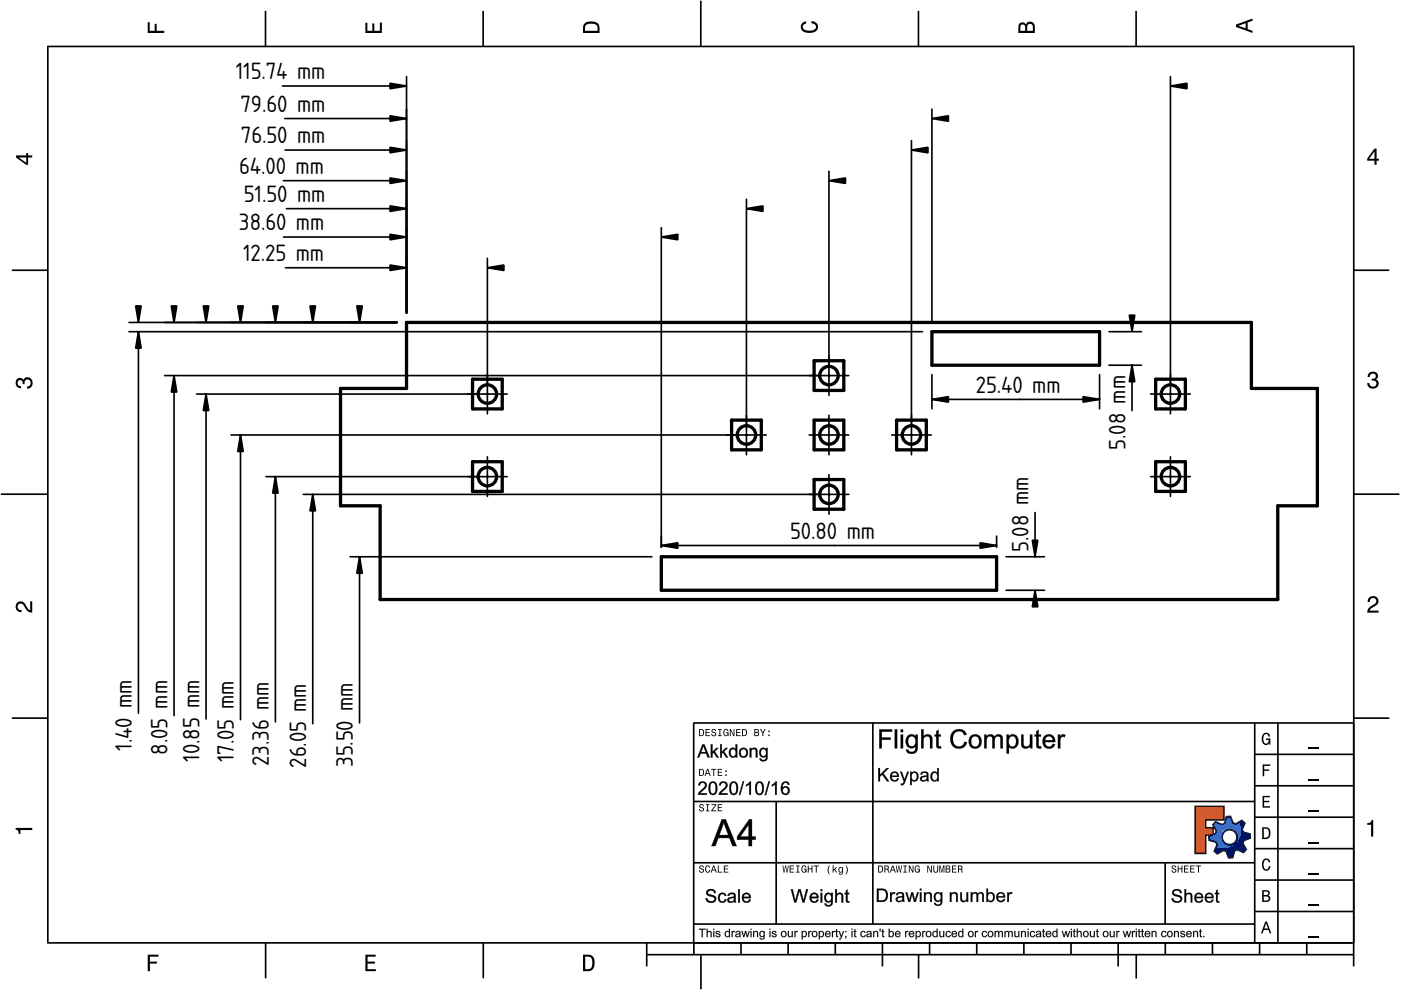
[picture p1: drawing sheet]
<svg xmlns="http://www.w3.org/2000/svg" width="297mm" height="210mm" viewBox="0 0 297 210" stroke-linecap="round" stroke-linejoin="round" font-family="sans-serif">
<defs><g id="words">
<g font-size="4.7">
<text x="50" y="16.8">115.74 mm</text>
<text x="51" y="23.7">79.60 mm</text>
<text x="51.1" y="30.4">76.50 mm</text>
<text x="50.7" y="36.9">64.00 mm</text>
<text x="51.7" y="42.8">51.50 mm</text>
<text x="50.7" y="48.9">38.60 mm</text>
<text x="51.5" y="55.4">12.25 mm</text>
<text x="206.9" y="83.3">25.40 mm</text>
<text x="238.6" y="95.4" transform="rotate(-90 238.6 95.4)">5.08 mm</text>
<text x="167.5" y="114.3">50.80 mm</text>
<text x="218.1" y="117" transform="rotate(-90 218.1 117)">5.08 mm</text>
<text x="27.9" y="159.2" transform="rotate(-90 27.9 159.2)">1.40 mm</text>
<text x="35.5" y="160" transform="rotate(-90 35.5 160)">8.05 mm</text>
<text x="42.3" y="161.5" transform="rotate(-90 42.3 161.5)">10.85 mm</text>
<text x="49.6" y="161.6" transform="rotate(-90 49.6 161.6)">17.05 mm</text>
<text x="57" y="162.5" transform="rotate(-90 57 162.5)">23.36 mm</text>
<text x="64.9" y="162.8" transform="rotate(-90 64.9 162.8)">26.05 mm</text>
<text x="74.8" y="162.7" transform="rotate(-90 74.8 162.7)">35.50 mm</text>
</g>
</g></defs>
<g fill="none" stroke="#000" stroke-width=".35">
<path d="M10.1 9.7v190.1M10.1 9.9h277M56.3 2.3v7.5M102.4 2.3v7.5M148.6 .1v9.8M194.7 2.3v7.5M240.9 2.3v7.5M287 9.7v195.2M2.5 57.3h7.5M287.1 57.3h7.4M.2 104.8h10M287 104.8h9.7"/>
<path d="M2.5 152.3h7.5M147 153.3h140.1M147.1 153.3v49.1M185.1 153.2v42.8M266 159.9h21M266 153.3v46.7M270.9 153.3v46.7M287.1 152.3h7.4M147 169.9h119M164.6 169.9v26M266 179.9h21M266 173.3h21"/>
<path d="M266 166.6h21M10 199.9h277.1M56.3 199.9v7.5M102.5 199.9v7.5M137.1 199.9v5M147 195.9h119M147 182.9h119M157.1 199.9v2.5M167.1 199.9v2.5M177.1 199.9v2.5M187.1 199.9v5M197.1 199.9v2.5"/>
<path d="M207.1 199.9v2.5M217.1 199.9v2.5M227.1 199.9v2.5M237.1 199.9v5M247 182.9v13M247.1 199.9v2.5M257.1 199.9v2.5M266 193.3h21M266 186.6h21M267.1 199.9v2.5M277.1 199.9v2.5M137.1 202.4h150"/>
<path d="M148.6 202.6v7.2M194.8 202.4v5.1M240.9 202.4v5.1"/>
</g>
<g fill="#000">
<path d="M31.3 4.7h.4v1.8h1.1v-1.4h.4v1.4h1.6v.5h-3.5z" fill-rule="evenodd"/>
<path d="M77.5 4.8h.4v1.7h1v-1.5h.5v1.5h1.1v-1.7h.5v2.2h-3.5z" fill-rule="evenodd"/>
<path d="M124.1 4.9a2.19 2.19 0 0 0-.5 2.1h3.5v-1.2a1.42 1.42 0 0 0-1.7-1.3zM124.3 5.2a2.14 2.14 0 0 1 2.3 .3l.1 1h-2.7l.1-1z" fill-rule="evenodd"/>
<path d="M170.1 4.9l.8-.4v.5a.7 .7 0 0 0-.7 .5 .7 .7 0 0 0 .3 .8 1.69 1.69 0 0 0 2.5-.6 .9 .9 0 0 0-.9-.8v-.5a1.24 1.24 0 0 1 1.3 1.1 1.24 1.24 0 0 1-1 1.4 2.22 2.22 0 0 1-2.5-.7l-.1-.5z" fill-rule="evenodd"/>
<path d="M216.1 5l-.2 .8v1.2h3.5v-1.3a.98 .98 0 0 0-.7-1.1 .98 .98 0 0 0-1.2 .6 .84 .84 0 0 0-1.4-.2zM216.4 5.3a.54 .54 0 0 1 .7-.1 .54 .54 0 0 1 .3 .6v.7h-1.1zM217.9 5.2a.62 .62 0 0 1 .7-.1 .62 .62 0 0 1 .4 .6v.8h-1.2z" fill-rule="evenodd"/>
<path d="M262.1 5.2v.5l3.5 1.3v-.5l-1.1-.3v-1.4l1.1-.4v-.5zM262.6 5.5l1.5-.6v1.1z" fill-rule="evenodd"/>
<path d="M3.4 32.9v.5l2.1 1.5h.5v-1.5h.8v-.5h-.8v-.5h-.4v.5zM4 33.4h1.6v1.1z" fill-rule="evenodd"/>
<path d="M291.4 31.5l-1.5 2.1v.5h1.5v.8h.5v-.8h.5v-.4h-.5v-2.2zM291.4 32.1v1.6h-1.1z" fill-rule="evenodd"/>
<path d="M3.6 80.4a.86 .86 0 0 1 1.4 .1 1.06 1.06 0 0 1 1.2-.5 1.06 1.06 0 0 1 .7 1.2 1.1 1.1 0 0 1-1.2 1.2v-.4a.71 .71 0 0 0 .8-1 .71 .71 0 0 0-1.3-.1v.6h-.4a.61 .61 0 0 0-.3-.8 .61 .61 0 0 0-.8 .2 .61 .61 0 0 0 .2 .8l.6 .2v.4a1.15 1.15 0 0 1-1.2-.6 1.15 1.15 0 0 1 .3-1.3z" fill-rule="evenodd"/>
<path d="M290.3 79.1a1.08 1.08 0 0 1 1.3-.2 1.08 1.08 0 0 1 .5 1.3l-.4 .2a1.06 1.06 0 0 1 .6 1.3 1.06 1.06 0 0 1-1.2 .7 1.1 1.1 0 0 1-1.2-1.2h.4a.71 .71 0 0 0 1 .8 .71 .71 0 0 0 .1-1.3h-.6v-.4a.61 .61 0 0 0 .8-.3 .61 .61 0 0 0-.2-.8 .61 .61 0 0 0-.8 .2l-.2 .5h-.4z" fill-rule="evenodd"/>
<path d="M3.6 127.8a1.22 1.22 0 0 1 2 .7l.4 .6 .4 .3v-1.9h.4v2.4a1.8 1.8 0 0 1-1.7-1.4 .71 .71 0 0 0-.9-.5 .71 .71 0 0 0-.5 .8 .71 .71 0 0 0 .9 .6v.4a1.18 1.18 0 0 1-1.2-.6 1.18 1.18 0 0 1 .2-1.4z" fill-rule="evenodd"/>
<path d="M290.3 126.7a1.18 1.18 0 0 1 1.9 .3 1.18 1.18 0 0 1-1 1.7l-.5 .3-.3 .5h1.9v.4h-2.4a1.8 1.8 0 0 1 1.4-1.7 .71 .71 0 0 0 .5-.9 .71 .71 0 0 0-.9-.5 .71 .71 0 0 0-.5 .8h-.4z" fill-rule="evenodd"/>
<path d="M148.2 154.6v1.5h.5a.77 .77 0 0 0 .6-.8 .77 .77 0 0 0-.6-.7zM148.4 154.8a.58 .58 0 0 1 .7 .5 .58 .58 0 0 1-.7 .6zM149.6 154.6v1.5h.9v-.2h-.7v-.5h.6v-.2h-.6v-.4h.7v-.2zM151 154.7a.53 .53 0 0 0 0 .6 .53 .53 0 0 0 .6 .2 .32 .32 0 0 1-.3 .5 .32 .32 0 0 1-.3-.4h-.2a.5 .5 0 0 0 .7 .5 .5 .5 0 0 0 .1-.8l-.4-.1a.28 .28 0 0 1-.1-.4 .28 .28 0 0 1 .4-.1 .28 .28 0 0 1 .1 .3h.2a.51 .51 0 0 0-.3-.4 .51 .51 0 0 0-.5 .1zM152.3 154.6v.2h.2v1.1h-.2v.2h.7v-.2h-.3v-1.1h.3v-.2zM153.5 154.7a.81 .81 0 0 0 .5 1.4l.3-.2 .2 .2v-.8h-.6v.1h.4l-.2 .5a.6 .6 0 0 1-.5-.6 .6 .6 0 0 1 .4-.6l.2 .3h.2l-.1-.3a.53 .53 0 0 0-.8 0zM154.7 154.6v1.5h.2v-1.3l.6 1.3h.2v-1.5h-.2v1.2l-.5-1.2zM156.1 154.6v1.5h.9v-.2h-.7v-.5h.6v-.2h-.6v-.4h.7v-.2zM157.3 154.6v1.5h.5a.77 .77 0 0 0 .6-.8 .77 .77 0 0 0-.6-.7zM157.5 154.8a.58 .58 0 0 1 .7 .5 .58 .58 0 0 1-.7 .6zM159.9 154.6v1.5h.6a.42 .42 0 0 0 .5-.3 .42 .42 0 0 0-.3-.5l.2-.2-.1-.4zM160.1 154.8h.3a.23 .23 0 0 1 .3 .2 .23 .23 0 0 1-.3 .2h-.3zM160.1 155.4h.4a.26 .26 0 0 1 .3 .2 .26 .26 0 0 1-.3 .3h-.4zM161.1 154.6l.5 .9v.6h.2v-.6l.5-.9h-.2l-.4 .7-.3-.7zM162.9 155.8v.3h.3v-.3zM162.9 154.9v.3h.3v-.3z" fill-rule="evenodd"/>
<path d="M267.8 155.7a.85 .85 0 0 1 .9-.3 .85 .85 0 0 1 .6 .8h-.3l-.1-.3a.49 .49 0 0 0-.4-.3 .49 .49 0 0 0-.5 .3 1.2 1.2 0 0 0 .4 1.8 .66 .66 0 0 0 .6-.8h-.6v-.3h.9v1.3h-.1l-.1-.3-.3 .3a.85 .85 0 0 1-1.2-.7v-1.1z" fill-rule="evenodd"/>
<path d="M3.3 175.5h3.5v.5h-2.5v.8h-.3a.77 .77 0 0 0-.7-.9z" fill-rule="evenodd"/>
<path d="M148.4 170.6a.53 .53 0 0 0 0 .6 .53 .53 0 0 0 .6 .2 .32 .32 0 0 1-.3 .5 .32 .32 0 0 1-.3-.4h-.2a.5 .5 0 0 0 .7 .6 .5 .5 0 0 0 .1-.9l-.4-.1a.28 .28 0 0 1-.1-.4 .28 .28 0 0 1 .4-.1 .28 .28 0 0 1 .1 .4h.2a.51 .51 0 0 0-.3-.5 .51 .51 0 0 0-.5 .1zM149.7 170.5v.2h.2v1.1h-.2v.2h.7v-.2h-.3v-1.1h.3v-.2zM150.8 170.5v.2h.8l-.8 1.3h1.1v-.2h-.9l.9-1.3zM152.2 170.5v1.5h.9v-.2h-.7v-.5h.6v-.2h-.6v-.4h.7v-.2z" fill-rule="evenodd"/>
<path d="M148.2 163v1.5h.5a.77 .77 0 0 0 .6-.7 .77 .77 0 0 0-.6-.8zM148.4 163.2a.57 .57 0 0 1 .7 .6 .57 .57 0 0 1-.7 .5zM149.9 163l-.5 1.5h.2l.1-.4h.6l.2 .4h.2l-.6-1.5zM150 163.2l.3 .7h-.5zM150.8 163v.2h.4v1.3h.2v-1.3h.5v-.2zM152.2 163v1.5h.9v-.2h-.7v-.5h.6v-.2h-.6v-.4h.7v-.2zM153.8 164.2v.3h.3v-.3zM153.8 163.4v.3h.3v-.3z" fill-rule="evenodd"/>
<path d="M253.4 171h6.1v2.8h-3.9v1.7h1.6v1.5h-1.6v4h-2.2z" fill-rule="evenodd"/>
<path d="M257.7 174.3l-.5 .6 .7 1.3-.2 .6-1.4 .5v.9l1.5 .4 .3 .5-.7 1.4 .7 .5 1.3-.7 .6 .2 .5 1.4 .9-.1 .3-1.4 .6-.3 1.4 .6 .5-.6-.7-1.3 .2-.6 1.4-.5-.1-.9-1.4-.4-.3-.5 .6-1.4-.6-.6-1.3 .8-.6-.2-.5-1.4h-.9l-.4 1.5-.5 .2zM259.1 177.5a1.6 1.6 0 0 1 3.2 0 1.6 1.6 0 0 1-3.2 0z" fill-rule="evenodd"/>
<path d="M267.7 168.7h1.5v.3h-1.2v.8h1.1v.3h-1.1v.8h1.3v.3h-1.6z" fill-rule="evenodd"/>
<path d="M267.7 162.1h1.6v.3h-1.3v.7h1.1v.3h-1.1v1.2h-.3z" fill-rule="evenodd"/>
<path d="M267.6 175.4v2.5h.8a1.37 1.37 0 0 0 .7-2.2 1.56 1.56 0 0 0-1.5-.3zM267.9 175.7a.98 .98 0 0 1 1.2 .7 .98 .98 0 0 1-.7 1.2h-.5z" fill-rule="evenodd"/>
<path d="M289.9 174.5a.77 .77 0 0 0 .9-.6h.4v3.5h-.5v-2.5h-.8z" fill-rule="evenodd"/>
<path d="M148.4 183.6a.53 .53 0 0 0 0 .6 .53 .53 0 0 0 .6 .2 .32 .32 0 0 1-.3 .5 .32 .32 0 0 1-.3-.4h-.2a.5 .5 0 0 0 .7 .6 .5 .5 0 0 0 .1-.9l-.4-.1a.28 .28 0 0 1-.1-.4 .28 .28 0 0 1 .4-.1 .28 .28 0 0 1 .1 .4h.2a.51 .51 0 0 0-.3-.5 .51 .51 0 0 0-.5 .1zM149.6 183.7l-.1 .2a.67 .67 0 0 0 .1 .9 .67 .67 0 0 0 .8 .1l.2-.4h-.2l-.2 .3a.6 .6 0 0 1-.5-.5 .6 .6 0 0 1 .4-.6l.3 .3h.2l-.2-.4a.5 .5 0 0 0-.8 .1zM151.2 183.5l-.5 1.5h.2l.1-.4h.6l.2 .4h.2l-.6-1.5zM151.3 183.7l.3 .7h-.5zM152.2 183.5v1.5h1v-.2h-.8v-1.3zM153.5 183.5v1.5h.9v-.2h-.7v-.5h.6v-.2h-.6v-.4h.7v-.2z" fill-rule="evenodd"/>
<path d="M165.9 183.5l.3 1.5h.1l.3-1.3 .2 1.3h.2l.2-1.5h-.1l-.2 1.3-.2-1.3h-.2l-.2 1.3-.2-1.3zM167.4 183.5v1.5h1v-.2h-.8v-.5h.7v-.2h-.7v-.4h.7v-.2zM168.8 183.5v.2h.3v1.1h-.3v.2h.7v-.2h-.2v-1.1h.2v-.2zM170.1 183.7a.82 .82 0 0 0 .5 1.3l.3-.2 .1 .2v-.8h-.5v.2h.3l-.2 .4a.6 .6 0 0 1-.5-.5 .6 .6 0 0 1 .5-.6l.2 .3h.2l-.2-.4a.53 .53 0 0 0-.7 .1zM171.3 183.5v1.5h.2v-.7h.6v.7h.2v-1.5h-.2v.6h-.6v-.6zM172.5 183.5v.2h.5v1.3h.2v-1.3h.4v-.2zM175.8 183.5a1.35 1.35 0 0 0 .2 1.9 1.84 1.84 0 0 1 0-1.9zM176.5 183.5v1.5h.2v-.4l.2-.2 .4 .6h.2l-.4-.7 .4-.5h-.2l-.6 .6v-.9zM177.9 184a.59 .59 0 0 0-.2 .7 .59 .59 0 0 0 .7 .3l.1-.2a.31 .31 0 0 1-.1 .5 .31 .31 0 0 1-.4-.2h-.2a.47 .47 0 0 0 .5 .4 .47 .47 0 0 0 .4-.5v-1.2h-.2v.2l-.3-.2zM178 184.1l.1-.1a.42 .42 0 0 1 .4 .4 .42 .42 0 0 1-.4 .5l-.1-.3zM179.3 183.5a1.85 1.85 0 0 1 0 1.9 1.22 1.22 0 0 0 0-1.9z" fill-rule="evenodd"/>
<path d="M186.2 183.5v1.5h.5a.77 .77 0 0 0 .6-.7 .77 .77 0 0 0-.6-.8zM186.4 183.7a.58 .58 0 0 1 .6 .6 .58 .58 0 0 1-.6 .5zM187.5 183.5v1.5h.2v-.6a.45 .45 0 0 1 .5 .1 .45 .45 0 0 1 .1 .5h.2l-.2-.7a.42 .42 0 0 0 .1-.5 .42 .42 0 0 0-.4-.3zM187.7 183.7h.2a.26 .26 0 0 1 .4 .3 .26 .26 0 0 1-.4 .2h-.2zM189.2 183.5l-.6 1.5h.2l.2-.4h.6l.1 .4h.2l-.5-1.5zM189.3 183.7l.2 .7h-.4zM189.9 183.5l.3 1.5h.2l.2-1.3 .2 1.3h.2l.3-1.5h-.2l-.2 1.3-.2-1.3h-.2l-.2 1.3-.2-1.3zM191.5 183.5v.2h.3v1.1h-.3v.2h.8v-.2h-.3v-1.1h.3v-.2zM192.7 183.5v1.5h.2v-1.2l.5 1.2h.3v-1.5h-.2v1.2l-.6-1.2zM194.1 183.7a.81 .81 0 0 0 .5 1.3l.3-.2 .1 .2v-.8h-.5v.2h.3l-.2 .4a.6 .6 0 0 1-.5-.5 .6 .6 0 0 1 .5-.6l.2 .3h.2l-.2-.4a.53 .53 0 0 0-.7 .1zM196.6 183.5v1.5h.2v-1.2l.6 1.2h.2v-1.5h-.2v1.2l-.6-1.2zM197.9 183.5v.9a.52 .52 0 0 0 .5 .6 .52 .52 0 0 0 .5-.6v-.9h-.2v.9a.33 .33 0 0 1-.3 .5 .33 .33 0 0 1-.3-.5v-.9zM199.2 183.5v1.5h.1v-1.4l.3 1.4h.2l.3-1.4v1.4h.1v-1.5h-.2l-.3 1.3-.3-1.3zM200.5 183.5v1.5h.6a.42 .42 0 0 0 .4-.3 .42 .42 0 0 0-.2-.5l.2-.2-.1-.4zM200.7 183.7h.3a.23 .23 0 0 1 .3 .2 .23 .23 0 0 1-.3 .2h-.3zM200.7 184.3h.3a.26 .26 0 0 1 .3 .3 .26 .26 0 0 1-.3 .2h-.3zM201.8 183.5v1.5h1v-.2h-.8v-.5h.7v-.2h-.7v-.4h.8v-.2zM203.1 183.5v1.5h.2v-.6a.45 .45 0 0 1 .5 .1 .45 .45 0 0 1 .1 .5h.2l-.2-.7a.42 .42 0 0 0 .1-.5 .42 .42 0 0 0-.4-.3zM203.3 183.7h.3a.26 .26 0 0 1 .3 .3 .26 .26 0 0 1-.4 .2h-.2z" fill-rule="evenodd"/>
<path d="M248.5 183.6a.53 .53 0 0 0 0 .6 .53 .53 0 0 0 .6 .2 .32 .32 0 0 1-.2 .5 .32 .32 0 0 1-.3-.4h-.2a.5 .5 0 0 0 .6 .6 .5 .5 0 0 0 .2-.9l-.4-.1a.28 .28 0 0 1-.1-.4 .28 .28 0 0 1 .3-.1 .28 .28 0 0 1 .2 .4h.2a.51 .51 0 0 0-.3-.5 .51 .51 0 0 0-.6 .1zM249.7 183.5v1.5h.2v-.7h.6v.7h.2v-1.5h-.2v.6h-.6v-.6zM251 183.5v1.5h1v-.2h-.8v-.5h.7v-.2h-.7v-.4h.8v-.2zM252.3 183.5v1.5h1v-.2h-.8v-.5h.7v-.2h-.7v-.4h.8v-.2zM253.5 183.5v.2h.5v1.3h.2v-1.3h.5v-.2z" fill-rule="evenodd"/>
<path d="M268.3 195.4l-1 2.5h.4l.2-.7h1l.3 .7h.3l-.9-2.5zM268.4 195.8l.4 1.1h-.7z" fill-rule="evenodd"/>
<path d="M267.6 188.7v2.5h1a.7 .7 0 0 0 .7-.5 .7 .7 0 0 0-.4-.8 .61 .61 0 0 0 .3-.8 .61 .61 0 0 0-.7-.4zM267.9 189h.6a.38 .38 0 0 1 .4 .4 .38 .38 0 0 1-.5 .4h-.5zM267.9 190.1h.6a.44 .44 0 0 1 .5 .4 .44 .44 0 0 1-.5 .4h-.6z" fill-rule="evenodd"/>
<path d="M267.8 182.3a.85 .85 0 0 1 .9-.3 .85 .85 0 0 1 .6 .8h-.3l-.1-.2a.47 .47 0 0 0-.4-.3 .47 .47 0 0 0-.4 .3 1.21 1.21 0 0 0 .4 1.7 .64 .64 0 0 0 .5-.7h.4a.89 .89 0 0 1-.8 1 .89 .89 0 0 1-1-.7v-1.1z" fill-rule="evenodd"/>
<path d="M31.3 202.4h2.3v.4h-1.8v1.1h1.5v.4h-1.5v1.6h-.5z" fill-rule="evenodd"/>
<path d="M77.5 202.4h2.1v.4h-1.7v1.1h1.6v.4h-1.6v1.2h1.8v.4h-2.2z" fill-rule="evenodd"/>
<path d="M123.6 202.4v3.5h1.2a1.42 1.42 0 0 0 1.3-1.7 1.38 1.38 0 0 0-1.3-1.8zM124.1 202.8l1 .1a1.89 1.89 0 0 1 0 2.5l-1 .1z" fill-rule="evenodd"/>
</g>
<path d="M277.3 158.6h2.2M277.3 178.6h2.2M277.3 172h2.2M277.3 165.3h2.2M277.3 198.6h2.2M277.3 192h2.2M277.3 185.3h2.2" fill="none" stroke="#000" stroke-width=".25"/>
<g fill="#000">
<path d="M186.4 154.6h2.8v.6l-2.2-.1v1.3l1.9-.1v.6l-1.9-.1v1.9h-.6zM186.4 154.7v4h.6l-.1-1.9h1.9v-.4h-1.9v-1.3h2.2v-.4zM189.7 154.6h.5v4.1h-.5zM189.7 154.7v4h.5v-4zM190.9 154.6h.6v.7h-.6zM191 154.7v.5h.5v-.5zM190.9 155.7h.6v3h-.6zM191 155.8v2.9h.5v-2.9zM192.4 156a1.13 1.13 0 0 1 1.7 .1v-.4h.5v2.6a1.34 1.34 0 0 1-.8 1.5 1.34 1.34 0 0 1-1.7-.6v-.3h.5a.78 .78 0 0 0 .7 .5 .78 .78 0 0 0 .7-.5l.1-.6a1.12 1.12 0 0 1-1.9-.3 1.86 1.86 0 0 1 .2-2zM192.4 156.1a1.47 1.47 0 0 0-.3 1.6 1.47 1.47 0 0 0 1.5 .9l.5-.4v.6a.79 .79 0 0 1-.5 .6 .79 .79 0 0 1-.8-.1l-.2-.3-.5-.1a1.25 1.25 0 0 0 1.5 .9 1.25 1.25 0 0 0 .9-1.5l.1-2.5h-.5v.4a1.12 1.12 0 0 0-1.7-.1zM192.8 156.4a1.05 1.05 0 0 0-.3 1.1 1.05 1.05 0 0 0 1 .7 1.07 1.07 0 0 0 .6-1.2 1.07 1.07 0 0 0-1-.8zM192.7 156.3a.84 .84 0 0 1 1.1-.1 .84 .84 0 0 1 .3 1 .86 .86 0 0 1-.8 1.1 .86 .86 0 0 1-.8-1.1zM195.3 154.6h.5v1.5a1.05 1.05 0 0 1 1.2-.4 1.05 1.05 0 0 1 .7 1.1v1.9h-.5v-1.9a.68 .68 0 0 0-.9-.6 .68 .68 0 0 0-.5 .9v1.6h-.5zM195.3 154.7v4h.5v-1.6a.74 .74 0 0 1 .5-1 .74 .74 0 0 1 .9 .7v1.9h.5l-.1-1.9a1.01 1.01 0 0 0-.6-1.1 1.01 1.01 0 0 0-1.2 .5v-1.5zM198.5 155l.5-.3v1.1l.5-.1v.5l-.5-.1v1.7a.31 .31 0 0 0 .1 .4 .31 .31 0 0 0 .4 0l.1 .5a.77 .77 0 0 1-.8-.1 .77 .77 0 0 1-.3-.8v-1.7l-.4 .1v-.5l.4 .1zM198.5 155v.8h-.4v.3h.4v1.7a.69 .69 0 0 0 .3 .8 .69 .69 0 0 0 .8 0l-.1-.4a.36 .36 0 0 1-.4 0 .36 .36 0 0 1-.1-.4v-1.7h.5v-.3h-.5v-1.1zM202 155.1a1.78 1.78 0 0 1 3 .7l-.6 .1a1.24 1.24 0 0 0-1.5-.8 1.24 1.24 0 0 0-.8 1.5 1.24 1.24 0 0 0 .8 1.6 1.24 1.24 0 0 0 1.6-1l.5 .2a1.82 1.82 0 0 1-2.1 1.3 1.82 1.82 0 0 1-1.4-2.1l.1-.8zM202.1 155a2.17 2.17 0 0 0 1 3.7 1.64 1.64 0 0 0 1.9-1.3l-.5-.1a1.29 1.29 0 0 1-1.6 .9 1.29 1.29 0 0 1-.9-1.6 1.29 1.29 0 0 1 .9-1.5 1.29 1.29 0 0 1 1.6 .8l.5-.1a1.73 1.73 0 0 0-2.9-.8zM205.8 156a1.5 1.5 0 0 1 2.4 1 1.5 1.5 0 0 1-2 1.7 1.71 1.71 0 0 1-.4-2.7zM205.8 156a1.52 1.52 0 0 0-.3 1.9 1.52 1.52 0 0 0 1.7 .7 1.48 1.48 0 0 0 .8-2.1 1.48 1.48 0 0 0-2.2-.5zM206.2 156.4a1.08 1.08 0 0 0-.3 1.2 1.08 1.08 0 0 0 1.1 .7 1.1 1.1 0 0 0 .6-1.3 1.1 1.1 0 0 0-1.1-.8zM206.1 156.4a.96 .96 0 0 1 1.3-.1 .96 .96 0 0 1 .2 1.2 .89 .89 0 0 1-1 .8 .89 .89 0 0 1-.7-1.1zM208.7 155.7h.5l-.1 .5a.98 .98 0 0 1 1.7 0 .96 .96 0 0 1 1.1-.5 .96 .96 0 0 1 .7 1v2h-.5v-1.9a.61 .61 0 0 0-.7-.7 .61 .61 0 0 0-.5 .9v1.7h-.5v-1.9a.6 .6 0 0 0-.7-.7 .6 .6 0 0 0-.5 .8v1.8h-.5zM208.7 155.8v2.9h.5l-.1-1.5a.73 .73 0 0 1 .3-1 .73 .73 0 0 1 1 .2v2.3h.5v-1.7a.66 .66 0 0 1 .5-.9 .66 .66 0 0 1 .7 .7v1.9h.5v-2a.92 .92 0 0 0-.7-1 .92 .92 0 0 0-1.1 .6 .95 .95 0 0 0-.8-.6 .95 .95 0 0 0-.9 .6v-.5zM213.4 155.7h.5v.4a1.12 1.12 0 0 1 1.2-.4 1.12 1.12 0 0 1 .8 1 1.41 1.41 0 0 1-.2 1.5 1.41 1.41 0 0 1-1.5 .4l-.3-.2v1.4h-.5zM213.4 155.8v4h.5v-1.5a1.18 1.18 0 0 0 1.4 .2 1.18 1.18 0 0 0 .6-1.3 1.16 1.16 0 0 0-.6-1.4 1.16 1.16 0 0 0-1.5 .4l.1-.4zM214.1 156.4a1.2 1.2 0 0 0 .5 1.9 1.17 1.17 0 0 0 .8-1.1 1.17 1.17 0 0 0-.7-1.1zM214.1 156.4a.81 .81 0 0 1 1-.2 .81 .81 0 0 1 .4 1 .86 .86 0 0 1-.8 1.1 .86 .86 0 0 1-.9-1.1zM216.5 155.7h.5v2.2a.72 .72 0 0 0 1 .3 .72 .72 0 0 0 .3-.9v-1.6h.6v3h-.5v-.5a1.05 1.05 0 0 1-1 .5 1.05 1.05 0 0 1-.9-.7zM216.5 155.8v1.8a1.01 1.01 0 0 0 .7 1.1 1.01 1.01 0 0 0 1.3-.6l-.1 .6h.5v-2.9h-.5v1.5a.75 .75 0 0 1-.7 1 .75 .75 0 0 1-.7-.9v-1.6zM219.7 155l.5-.3v1.1l.5-.1v.5l-.5-.1v1.7a.31 .31 0 0 0 .2 .4 .31 .31 0 0 0 .3 0l.1 .5a.77 .77 0 0 1-.8-.1 .77 .77 0 0 1-.3-.8v-1.7l-.4 .1v-.5l.4 .1zM219.7 155v.8h-.3v.3h.3v1.7a.69 .69 0 0 0 .3 .8 .69 .69 0 0 0 .8 0l-.1-.4a.36 .36 0 0 1-.4 0 .36 .36 0 0 1-.1-.4v-1.7h.5v-.3h-.5v-1.1zM221.4 156.1a1.37 1.37 0 0 1 1.7-.3 1.37 1.37 0 0 1 .6 1.6l-2.1-.1a.83 .83 0 0 0 .6 1 .83 .83 0 0 0 1-.6l.5 .1a1.45 1.45 0 0 1-1.9 .8 1.45 1.45 0 0 1-.7-2zM221.4 156.1a1.48 1.48 0 0 0-.1 2 1.48 1.48 0 0 0 1.9 .4l.5-.7-.5-.1a.85 .85 0 0 1-1 .6 .85 .85 0 0 1-.6-1h2.1a1.86 1.86 0 0 0-.6-1.4l-1-.2zM221.9 156.3l-.3 .6h1.6a.77 .77 0 0 0-.5-.7 .77 .77 0 0 0-.8 .1zM221.8 156.3l.4-.2h.4l.4 .3 .2 .6h-1.7zM224.3 155.7h.5l-.1 .5a.68 .68 0 0 1 1.2-.3l-.2 .5a.54 .54 0 0 0-.8 .2l-.1 2.1h-.5zM224.3 155.8v2.9h.5v-1.6a.65 .65 0 0 1 .1-.7 .65 .65 0 0 1 .8-.1l.2-.4a.74 .74 0 0 0-1.2 .3v-.4z"/>
<path d="M186.4 154.7h2.7v.4h-2.1v1.3h1.8v.4h-1.8v1.9h-.6zM189.7 154.7h.5v4h-.5zM191 154.7h.5v.5h-.5zM191 155.8h.5v2.9h-.5zM192.4 156a1.14 1.14 0 0 1 1.7 .1v-.3h.5v2.5a1.31 1.31 0 0 1-.8 1.5 1.31 1.31 0 0 1-1.7-.6v-.3l.5 .1a.82 .82 0 0 0 1.1 .4 .82 .82 0 0 0 .4-1.1 1.26 1.26 0 0 1-1.6 .1 1.26 1.26 0 0 1-.5-1.5zM192.8 156.4a1.08 1.08 0 0 0-.3 1.2 1.08 1.08 0 0 0 1 .6 1.1 1.1 0 0 0 .6-1.2 1.1 1.1 0 0 0-1-.9zM195.3 154.7h.5v1.4a1.04 1.04 0 0 1 1.2-.4 1.04 1.04 0 0 1 .7 1.1v1.9h-.5v-1.9a.71 .71 0 0 0-.9-.7 .71 .71 0 0 0-.5 1v1.6h-.5zM198.5 155l.5-.3v1.1h.5v.3h-.5v1.7a.33 .33 0 0 0 .1 .4 .33 .33 0 0 0 .4 0l.1 .5a.72 .72 0 0 1-.9-.1 .72 .72 0 0 1-.2-.8v-1.7h-.4v-.3h.4zM202 155.1a1.75 1.75 0 0 1 3 .7l-.6 .1a1.26 1.26 0 0 0-1.5-.8 1.26 1.26 0 0 0-.9 1.5 1.27 1.27 0 0 0 .9 1.6 1.27 1.27 0 0 0 1.6-.9l.5 .1a1.84 1.84 0 0 1-2.3 1.2 1.84 1.84 0 0 1-1.2-2.3zM205.8 156a1.47 1.47 0 0 1 2.3 1 1.47 1.47 0 0 1-1.9 1.6 1.68 1.68 0 0 1-.4-2.6zM206.1 156.4a1.11 1.11 0 0 0-.2 1.2 1.11 1.11 0 0 0 1.1 .7 1.13 1.13 0 0 0 .6-1.3 1.13 1.13 0 0 0-1.1-.9zM208.7 155.8h.4v.4a.98 .98 0 0 1 1.7 0 .94 .94 0 0 1 1.1-.5 .94 .94 0 0 1 .7 1v2h-.5v-1.9a.64 .64 0 0 0-.7-.7 .64 .64 0 0 0-.5 .9v1.7h-.5v-1.9a.62 .62 0 0 0-.7-.7 .62 .62 0 0 0-.5 .8v1.8h-.5zM213.4 155.8h.5v.3a1.19 1.19 0 0 1 1.4-.3 1.19 1.19 0 0 1 .6 1.4 1.22 1.22 0 0 1-.5 1.3 1.22 1.22 0 0 1-1.5-.1v1.4h-.5zM214.1 156.4a1.23 1.23 0 0 0 .5 1.9 1.19 1.19 0 0 0 .8-1.1 1.19 1.19 0 0 0-.7-1.1zM216.5 155.8h.5v1.6a.73 .73 0 0 0 .7 .9 .73 .73 0 0 0 .7-1v-1.5h.5v2.9h-.5v-.5a1.03 1.03 0 0 1-1.2 .5 1.03 1.03 0 0 1-.7-1.1zM219.7 155l.5-.3v1.1h.5v.3h-.5v1.7a.33 .33 0 0 0 .1 .4 .33 .33 0 0 0 .4 0l.1 .5a.72 .72 0 0 1-.8-.1 .72 .72 0 0 1-.3-.8v-1.7h-.3v-.3h.3zM221.4 156.1a1.35 1.35 0 0 1 1.6-.3 1.35 1.35 0 0 1 .7 1.5h-2.1a.84 .84 0 0 0 .6 1 .84 .84 0 0 0 1-.6l.5 .1a1.42 1.42 0 0 1-1.9 .8 1.42 1.42 0 0 1-.7-2zM221.8 156.3l-.2 .6h1.6a.8 .8 0 0 0-.5-.7 .8 .8 0 0 0-.9 .1zM224.3 155.8h.4v.4a.7 .7 0 0 1 1.2-.3l-.2 .4a.64 .64 0 0 0-.8 .1 .64 .64 0 0 0-.1 .7v1.6h-.5z"/>
<path d="M148.9 157.8h.4l1.2 2.8h-.5l-.3-.8h-1.1l-.3 .8h-.5zM148.9 157.8l-1 2.8h.4l.2-.9h1.2l.3 .9h.5l-1.2-2.8zM149.1 158.1l-.4 1.4h.9zM149.1 158.1l.6 1.4h-1.1zM150.7 157.8h.4v1.6l.8-.8h.5l-.9 .7 .9 1.3h-.4l-.7-1-.2 .2v.8h-.4zM150.7 157.8v2.8h.4l-.1-.8 .3-.3 .7 1.1h.4l-.9-1.3 .8-.7h-.4l-.9 .9 .1-1.7zM152.7 157.8h.4l-.1 1.6 .8-.8h.6l-.9 .7 .9 1.3h-.5l-.6-1-.3 .2 .1 .8h-.4zM152.7 157.8v2.8h.3v-.8l.3-.3 .6 1.1h.4l-.8-1.3 .8-.7h-.5l-.8 .9v-1.7zM154.8 158.8a.78 .78 0 0 1 1.2 0l-.1-1h.4v2.8h-.4l.1-.2a.93 .93 0 0 1-1.2 0 .93 .93 0 0 1-.2-1.2zM154.8 158.8a1 1 0 0 0-.2 1.2 1 1 0 0 0 1.2 .5l.2-.2v.3h.3v-2.8h-.3v1.1a.72 .72 0 0 0-1.2-.1zM155.1 159a.68 .68 0 0 0-.2 .9 .68 .68 0 0 0 .9 .3 .68 .68 0 0 0 .2-.9 .68 .68 0 0 0-.9-.3zM155 159a.6 .6 0 0 1 .8-.1 .6 .6 0 0 1 .2 .7 .6 .6 0 0 1-.6 .8 .6 .6 0 0 1-.5-.8zM157 158.7a1.04 1.04 0 0 1 1.4 .2 1.04 1.04 0 0 1-.2 1.5 1.04 1.04 0 0 1-1.4-.2l-.1-1zM157 158.8a1.05 1.05 0 0 0-.2 1.2 1.05 1.05 0 0 0 1.2 .6 1.03 1.03 0 0 0 .5-1.5 1.03 1.03 0 0 0-1.5-.3zM157.2 159a.72 .72 0 0 0-.1 .9 .72 .72 0 0 0 .8 .4 .7 .7 0 0 0 .3-1 .7 .7 0 0 0-1-.3zM157.2 159a.76 .76 0 0 1 1.1 .4 .76 .76 0 0 1-.7 1 .83 .83 0 0 1-.4-1.4zM158.9 158.6h.4v.3a.73 .73 0 0 1 .9-.4 .73 .73 0 0 1 .4 .9v1.2h-.4v-1.2a.47 .47 0 0 0-.5-.6 .47 .47 0 0 0-.4 .7v1.1h-.4zM159 158.6v2h.3v-1.1a.52 .52 0 0 1 .4-.7 .52 .52 0 0 1 .6 .6v1.2h.3v-1.6a.73 .73 0 0 0-.7-.5 .73 .73 0 0 0-.7 .5l.1-.4zM161.2 158.8a.78 .78 0 0 1 1.2 0v-.2h.4v1.7a.91 .91 0 0 1-.7 1.1 .91 .91 0 0 1-1.1-.7l.4 .1a.53 .53 0 0 0 .5 .3 .53 .53 0 0 0 .5-.3v-.5a.81 .81 0 0 1-.9 .3 .81 .81 0 0 1-.5-.7v-.7zM161.3 158.8a.94 .94 0 0 0-.2 1.3 .94 .94 0 0 0 1.3 .2 .61 .61 0 0 1-.2 .7 .61 .61 0 0 1-.7 0l-.1-.2h-.4a.87 .87 0 0 0 1.1 .6 .87 .87 0 0 0 .6-1.1v-1.7h-.3l.1 .3a.77 .77 0 0 0-1.2-.1zM161.5 159a.66 .66 0 0 0-.1 .9 .66 .66 0 0 0 .8 .2 .66 .66 0 0 0 .2-.9 .66 .66 0 0 0-.9-.2zM161.5 159a.73 .73 0 0 1 1 .4 .73 .73 0 0 1-.6 .9 .81 .81 0 0 1-.4-1.3z"/>
<path d="M148.9 157.8h.4l1.2 2.8h-.5l-.3-.8h-1.1l-.3 .8h-.4zM149.1 158.1l-.4 1.4h.9zM150.7 157.8h.4v1.6l.8-.8h.4l-.8 .7 .9 1.3h-.4l-.7-1-.2 .2v.8h-.4zM152.7 157.8h.3v1.6l.8-.8h.5l-.8 .7 .9 1.3h-.5l-.6-1-.3 .2v.8h-.3zM154.8 158.8a.76 .76 0 0 1 1.2 0v-1h.3v2.8h-.3v-.3a.91 .91 0 0 1-1.2 .1 .91 .91 0 0 1-.2-1.2zM155 159a.74 .74 0 0 0-.1 .9 .74 .74 0 0 0 .8 .4 .75 .75 0 0 0 .3-.9 .75 .75 0 0 0-.8-.5zM157 158.8a1.01 1.01 0 0 1 1.4 .2 1.01 1.01 0 0 1-.2 1.4 1.01 1.01 0 0 1-1.4-.2l-.1-.9zM157.2 159a.75 .75 0 0 0-.1 .9 .75 .75 0 0 0 .8 .4 .73 .73 0 0 0 .3-1 .73 .73 0 0 0-1-.3zM159 158.6h.3v.3a.72 .72 0 0 1 .8-.3 .72 .72 0 0 1 .5 .8v1.2h-.3v-1.2a.5 .5 0 0 0-.6-.6 .5 .5 0 0 0-.4 .7v1.1h-.3zM161.3 158.8l.5-.3 .6 .3v-.2h.3v1.7a.88 .88 0 0 1-.6 1.1 .88 .88 0 0 1-1.1-.6h.4a.57 .57 0 0 0 .7 .3 .57 .57 0 0 0 .3-.8 .95 .95 0 0 1-1.3-.1 .95 .95 0 0 1 .1-1.3zM161.5 159a.72 .72 0 0 0-.2 .9 .72 .72 0 0 0 .9 .3 .7 .7 0 0 0 .2-.9 .7 .7 0 0 0-.9-.3z"/>
<path d="M148.3 165.9a.93 .93 0 0 1 1.5 .2 .93 .93 0 0 1-.6 1.3l-.7 .8h1.4v.3h-1.9a3.2 3.2 0 0 1 1.3-1.6 .54 .54 0 0 0-.2-.9 .54 .54 0 0 0-.7 .5h-.3zM150.6 165.8a.95 .95 0 0 1 1.1 .1 .95 .95 0 0 1 .4 1 1.19 1.19 0 0 1-1.2 1.6 1.93 1.93 0 0 1-.4-2.5zM150.9 166.1a1.92 1.92 0 0 0 .1 2.2h.3a1.75 1.75 0 0 0 0-2.3zM152.7 165.9a.93 .93 0 0 1 1.5 .2 .93 .93 0 0 1-.6 1.3l-.7 .8h1.4v.3h-1.9a3.2 3.2 0 0 1 1.3-1.6 .54 .54 0 0 0-.2-.9 .54 .54 0 0 0-.7 .5h-.3zM155 165.8a.95 .95 0 0 1 1.1 .1 .95 .95 0 0 1 .4 1 1.19 1.19 0 0 1-1.2 1.6 1.93 1.93 0 0 1-.4-2.5zM155.3 166.1a1.92 1.92 0 0 0 .1 2.2h.3a1.75 1.75 0 0 0 0-2.3zM157.5 165.6h.3l-.9 3h-.2zM158.2 166.4l.8-.7h.2v2.8h-.3v-2.2l-.7 .4zM160.5 165.8a.95 .95 0 0 1 1.1 .1 .95 .95 0 0 1 .3 1 1.19 1.19 0 0 1-1.1 1.6 1.93 1.93 0 0 1-.4-2.5zM160.7 166.1a1.92 1.92 0 0 0 .2 2.2h.3a1.75 1.75 0 0 0 0-2.3zM163 165.6h.2l-.8 3h-.3zM163.6 166.4l.9-.7h.2v2.8h-.4v-2.2l-.7 .4zM165.9 166a.85 .85 0 0 1 .8-.3 .85 .85 0 0 1 .7 .7h-.4a.59 .59 0 0 0-.7-.4 .59 .59 0 0 0-.4 .8v.3a.9 .9 0 0 1 1.5 .2 .9 .9 0 0 1-.9 1.3 1.26 1.26 0 0 1-.9-1.8zM166.1 167.2a.64 .64 0 0 0 0 .9 .64 .64 0 0 0 1-.1 .64 .64 0 0 0-.3-.9l-.4-.1z"/>
<path d="M148.3 165.9a.95 .95 0 0 1 1.5 .2 .95 .95 0 0 1-.5 1.4l-.8 .7h1.4v.3h-1.9l.1-.5 .6-.5a.95 .95 0 0 0 .6-1.4 .53 .53 0 0 0-.6-.1 .53 .53 0 0 0-.3 .6l-.4-.1zM148.3 165.9l-.2 .6h.3a.58 .58 0 0 1 .9-.5 .58 .58 0 0 1-.1 1.1l-.9 .8-.3 .6h1.9v-.3h-1.5l.6-.6a1.07 1.07 0 0 0 .4-1.8l-.7-.1zM150.6 165.8a1.04 1.04 0 0 1 1.2 .1 1.04 1.04 0 0 1 .3 1.2 1.06 1.06 0 0 1-.3 1.2 1.06 1.06 0 0 1-1.1 .2 2.18 2.18 0 0 1-.1-2.7zM150.7 165.9a2.3 2.3 0 0 0-.2 2.4 .91 .91 0 0 0 1.1 .1 .91 .91 0 0 0 .4-1 1.2 1.2 0 0 0-1-1.7zM150.8 166.2a2.16 2.16 0 0 0 .2 2h.3a1.74 1.74 0 0 0 0-2.2zM150.9 166h.4a1.76 1.76 0 0 1 0 2.3h-.3a1.9 1.9 0 0 1-.1-2.3zM152.7 165.9a.95 .95 0 0 1 1.5 .2 .95 .95 0 0 1-.5 1.4l-.8 .7h1.4v.3h-1.9l.1-.5 .6-.5a.95 .95 0 0 0 .6-1.4 .53 .53 0 0 0-.6-.1 .53 .53 0 0 0-.3 .6l-.4-.1zM152.7 165.9l-.2 .6h.3a.58 .58 0 0 1 .9-.5 .58 .58 0 0 1-.1 1.1l-.9 .8-.3 .6h1.9v-.3h-1.5l.6-.6a1.07 1.07 0 0 0 .4-1.8l-.7-.1zM155 165.8a1.04 1.04 0 0 1 1.2 .1 1.04 1.04 0 0 1 .3 1.2 1.06 1.06 0 0 1-.3 1.2 1.06 1.06 0 0 1-1.1 .2 2.18 2.18 0 0 1-.1-2.7zM155.1 165.9a2.3 2.3 0 0 0-.2 2.4 .91 .91 0 0 0 1.1 .1 .91 .91 0 0 0 .4-1 1.2 1.2 0 0 0-1-1.7zM155.2 166.2a2.16 2.16 0 0 0 .2 2h.3a1.74 1.74 0 0 0 0-2.2zM155.3 166h.4a1.76 1.76 0 0 1 0 2.3h-.3a1.9 1.9 0 0 1-.1-2.3zM157.5 165.6h.3l-.8 3h-.4zM157.5 165.6l-.8 3h.2l.9-2.9zM158.1 166.4l.6-.4a.4 .4 0 0 1 .5-.3v2.8h-.4l.1-2.2-.8 .5zM158.2 166.4v.3l.7-.5v2.3h.3v-2.8h-.2l-.3 .4zM160.5 165.8a1.04 1.04 0 0 1 1.2 .1 1.04 1.04 0 0 1 .3 1.2 1.06 1.06 0 0 1-.3 1.2 1.06 1.06 0 0 1-1.2 .2 2.18 2.18 0 0 1 0-2.7zM160.5 165.9a2.3 2.3 0 0 0-.1 2.4 .91 .91 0 0 0 1.1 .1 .91 .91 0 0 0 .4-1 1.2 1.2 0 0 0-1.1-1.7zM160.6 166.2a2.16 2.16 0 0 0 .3 2h.3a1.74 1.74 0 0 0 0-2.2zM160.7 166h.5a1.76 1.76 0 0 1 0 2.3h-.3a1.9 1.9 0 0 1-.2-2.3zM162.9 165.6h.4l-.9 3h-.3zM163 165.6l-.8 3h.2l.8-2.9zM163.6 166.4l.5-.4a.4 .4 0 0 1 .6-.3v2.8h-.4l.1-2.2-.8 .5zM163.6 166.4l.1 .3 .7-.5-.1 2.3h.4v-2.8h-.2l-.3 .4zM165.8 166a.84 .84 0 0 1 1-.4 .84 .84 0 0 1 .6 .8h-.4l-.1-.3a.62 .62 0 0 0-.7 0 .62 .62 0 0 0-.3 .7v.3a.87 .87 0 0 1 1.2-.3 .87 .87 0 0 1 .3 1.1 .95 .95 0 0 1-1.1 .7 .95 .95 0 0 1-.7-1.1v-1zM165.9 166a2.16 2.16 0 0 0 .2 2.4 .87 .87 0 0 0 1.3-.7 .87 .87 0 0 0-1.3-.8l-.2 .3 .1-.8 .3-.3a.46 .46 0 0 1 .5-.1 .46 .46 0 0 1 .2 .4h.4a.83 .83 0 0 0-.6-.7 .83 .83 0 0 0-.9 .3zM166 167.7a.58 .58 0 0 0 1.1 0 .58 .58 0 0 0-1.1 0zM166.1 167.1a.62 .62 0 0 1 .8 .1 .62 .62 0 0 1 0 .8 .62 .62 0 0 1-.8 .1l-.2-.5z"/>
<path d="M153 173.7h.9l2.3 5.7h-.9l-.6-1.7h-2.4l-.6 1.7h-.9zM153 173.7l-2.1 5.7h.8l.6-1.8h2.4l.6 1.8h.9l-2.3-5.7zM153.4 174.3l-.1 .8-.8 2h1.9zM153.4 174.3l1.1 2.8h-2.1zM158.8 173.7h.7l-.1 3.7 .8-.1v.8l-.8-.1 .1 1.4h-.8v-1.4l-2.5 .1v-.7zM158.9 173.7l-2.6 3.7v.6h2.5l-.1 1.4h.7v-1.4h.8v-.6h-.8v-3.7zM158.7 174.8l-1.7 2.6h1.7zM158.8 174.7v2.7h-1.9z"/>
<path d="M153 173.7h.9l2.3 5.7h-.9l-.6-1.7h-2.4l-.6 1.7h-.8zM153.4 174.3l-.9 2.8h1.9zM158.9 173.7h.5v3.7h.8v.6h-.8v1.4h-.7v-1.4h-2.4v-.6zM158.7 174.8l-1.7 2.6h1.7z"/>
<path d="M186.2 162.8h.4v1.4l1.4-1.4h.5l-1.2 1.2 1.3 1.7h-.6l-1-1.5-.4 .5v1h-.4zM186.2 162.8v2.9h.4v-1l.4-.5 1 1.5h.5l-1.2-1.7 1.2-1.2h-.5l-1.4 1.5v-1.5zM189 163.8a.97 .97 0 0 1 1.1-.1 .97 .97 0 0 1 .5 1h-1.5a.59 .59 0 0 0 .4 .7 .59 .59 0 0 0 .7-.4h.4a1.04 1.04 0 0 1-1.5 .6 1.04 1.04 0 0 1-.3-1.5zM189 163.9a1.04 1.04 0 0 0-.1 1.4 1.04 1.04 0 0 0 1.5 .1l.2-.4h-.4a.6 .6 0 0 1-.7 .4 .6 .6 0 0 1-.4-.7h1.5a.94 .94 0 0 0-.5-1 .94 .94 0 0 0-1.1 .2zM189.3 164l-.2 .4h1.1l-.4-.5zM189.2 164l.6-.1 .3 .1 .1 .5h-1.1zM190.8 163.6h.4l.6 1.7 .6-1.7h.3l-1 2.6a.52 .52 0 0 1-.7 .3v-.4h.4l.2-.4zM190.8 163.6l.8 2.2a.42 .42 0 0 1-.6 .3v.3a.7 .7 0 0 0 .9-.7l.8-2.1h-.3l-.6 1.7-.6-1.7zM192.9 163.6h.4v.3a.78 .78 0 0 1 .7-.3 .78 .78 0 0 1 .7 .5 1.01 1.01 0 0 1-.1 1.2 1.01 1.01 0 0 1-1.2 .3l-.1-.1v1h-.4zM193 163.6v2.8h.3v-1a.9 .9 0 0 0 1.2 0 .9 .9 0 0 0 .2-1.1 .78 .78 0 0 0-.6-.7 .78 .78 0 0 0-.8 .3v-.3zM193.5 164.1a.72 .72 0 0 0-.2 .8 .72 .72 0 0 0 .8 .4 .81 .81 0 0 0 .3-.8 .81 .81 0 0 0-.7-.6zM193.4 164a.58 .58 0 0 1 .8-.1 .58 .58 0 0 1 .2 .7 .61 .61 0 0 1-.5 .8 .61 .61 0 0 1-.6-.7zM195.3 163.8a.88 .88 0 0 1 .9-.3 .88 .88 0 0 1 .7 .8l.1 1.4h-.4l-.1-.3a.75 .75 0 0 1-1 .3 .75 .75 0 0 1-.3-1l1.3-.3a.51 .51 0 0 0-.5-.5 .51 .51 0 0 0-.5 .4l-.4-.1zM195.3 163.9l-.2 .3h.4a.55 .55 0 0 1 .9-.2l.1 .4-.9 .2a.63 .63 0 0 0-.4 .9 .63 .63 0 0 0 .9 .1l.4-.2 .1 .3h.3l-.1-1.7a.97 .97 0 0 0-1.5-.1zM195.6 164.9l-.1 .1a.46 .46 0 0 0 .4 .5 .46 .46 0 0 0 .5-.4l.1-.5zM195.5 164.9l1-.3a.6 .6 0 0 1-.3 .8 .6 .6 0 0 1-.8-.3zM197.5 163.8a.79 .79 0 0 1 1.2 0v-1h.4v2.9h-.4v-.3a.94 .94 0 0 1-1.2 .1 .94 .94 0 0 1-.2-1.2zM197.6 163.8a1.02 1.02 0 0 0-.3 1.3 1.02 1.02 0 0 0 1.3 .5l.1-.3v.4h.3v-2.9h-.3v1.1a.73 .73 0 0 0-1.1-.1zM197.8 164.1a.76 .76 0 0 0-.2 .8 .76 .76 0 0 0 .8 .5 .78 .78 0 0 0 .3-.9 .78 .78 0 0 0-.7-.6zM197.8 164a.6 .6 0 0 1 .7-.1 .6 .6 0 0 1 .2 .8 .6 .6 0 0 1-.5 .7 .6 .6 0 0 1-.6-.8z"/>
<path d="M186.2 162.8h.4v1.4l1.4-1.4h.5l-1.2 1.2 1.2 1.7h-.5l-1-1.5-.4 .5v1h-.4zM189 163.9a.96 .96 0 0 1 1.1-.2 .96 .96 0 0 1 .5 1h-1.5a.6 .6 0 0 0 .4 .7 .6 .6 0 0 0 .7-.4h.4a1.02 1.02 0 0 1-1.5 .6 1.02 1.02 0 0 1-.3-1.5zM189.3 164l-.2 .4h1.1a.57 .57 0 0 0-.3-.5 .57 .57 0 0 0-.6 .1zM190.8 163.6h.4l.6 1.7 .6-1.7h.3l-.8 2.1a.76 .76 0 0 1-.9 .8v-.4a.46 .46 0 0 0 .6-.4zM193 163.6h.3v.3a.91 .91 0 0 1 1.2-.1 .91 .91 0 0 1 .2 1.2 .81 .81 0 0 1-.6 .7 .81 .81 0 0 1-.8-.2v.9h-.3zM193.5 164a.74 .74 0 0 0-.2 1 .74 .74 0 0 0 .8 .3 .76 .76 0 0 0 .3-.9 .76 .76 0 0 0-.8-.5zM195.3 163.8a.88 .88 0 0 1 .9-.2 .88 .88 0 0 1 .6 .7l.1 1.4h-.3l-.1-.3a.75 .75 0 0 1-.9 .3 .75 .75 0 0 1-.5-.9l.5-.3 .9-.1a.52 .52 0 0 0-.5-.6 .52 .52 0 0 0-.5 .4h-.4zM195.5 164.9a.36 .36 0 0 0 0 .5 .36 .36 0 0 0 .5 0l.4-.3 .1-.5zM197.5 163.8a.77 .77 0 0 1 1.2 .1v-1.1h.3v2.9h-.3v-.3a.92 .92 0 0 1-1.2 0 .92 .92 0 0 1-.2-1.1zM197.8 164a.76 .76 0 0 0-.2 1 .76 .76 0 0 0 .9 .3 .77 .77 0 0 0 .3-.9 .77 .77 0 0 0-.9-.5z"/>
<path d="M148.2 196.9h1.4v.2h-.6v1.6h-.3l.1-1.6h-.6zM148.2 196.9v.2h.6v1.6h.2v-1.6h.6v-.2zM149.8 196.9h.3l-.1 .6a.47 .47 0 0 1 .6-.1 .47 .47 0 0 1 .3 .5v.8h-.3v-.8a.3 .3 0 0 0-.3-.3 .3 .3 0 0 0-.2 .4v.7h-.3zM149.8 196.9v1.8h.2v-.7a.33 .33 0 0 1 .3-.4 .33 .33 0 0 1 .4 .3v.8h.2v-.8a.45 .45 0 0 0-.3-.5 .45 .45 0 0 0-.6 .2v-.7zM151.2 196.9h.3v.3h-.3zM151.2 196.9v.3h.2v-.3zM151.2 197.4h.3v1.3h-.3zM151.2 197.4v1.3h.2v-1.3zM151.8 197.5l.2-.1a.47 .47 0 0 1 .7 .3l-.2 .1a.26 .26 0 0 0-.3-.3 .26 .26 0 0 0-.2 .3l.2 .1a.46 .46 0 0 1 .6 .6 .46 .46 0 0 1-.8 .2l-.3-.4h.2a.33 .33 0 0 0 .3 .2 .33 .33 0 0 0 .3-.2v-.1a.53 .53 0 0 1-.6-.1 .53 .53 0 0 1-.1-.6zM151.8 197.5a.39 .39 0 0 0 0 .5 .39 .39 0 0 0 .5 .1l.2 .2a.32 .32 0 0 1-.3 .3 .32 .32 0 0 1-.3-.3h-.2a.53 .53 0 0 0 .6 .4 .53 .53 0 0 0 .4-.5l-.8-.4a.29 .29 0 0 1 .3-.3 .29 .29 0 0 1 .3 .3l.2-.1a.55 .55 0 0 0-.9-.2zM153.8 197.5a.47 .47 0 0 1 .8 0l-.1-.6h.3v1.8h-.2v-.2a.63 .63 0 0 1-.9-.1 .63 .63 0 0 1 .1-.9zM153.8 197.6a.6 .6 0 0 0-.1 .8 .6 .6 0 0 0 .9 .1v.2h.2v-1.8h-.2v.7a.47 .47 0 0 0-.8 0zM154 197.7l-.1 .6 .2 .2a.43 .43 0 0 0 .5-.5 .43 .43 0 0 0-.6-.3zM154 197.7l.1-.1a.48 .48 0 0 1 .5 .4 .48 .48 0 0 1-.5 .5l-.2-.2zM155.1 197.4h.2v.2l.2-.2h.3v.3l-.4 .1v.9h-.3zM155.1 197.4v1.3h.2v-.7a.29 .29 0 0 1 .1-.3 .29 .29 0 0 1 .3-.1l.1-.2h-.3l-.2 .2v-.2zM156 197.5a.55 .55 0 0 1 .6-.2 .55 .55 0 0 1 .4 .6l.1 .8h-.3v-.2a.45 .45 0 0 1-.7 .2 .45 .45 0 0 1 .1-.7l.6-.1a.32 .32 0 0 0-.3-.3 .32 .32 0 0 0-.4 .2h-.2zM156 197.6l-.1 .2h.2a.35 .35 0 0 1 .6-.2l.1 .3-.6 .1a.4 .4 0 0 0-.3 .6 .4 .4 0 0 0 .7 .1l.2-.2v.2h.3l-.1-1a.6 .6 0 0 0-1-.1zM156.2 198.2h-.1a.29 .29 0 0 0 .3 .4 .29 .29 0 0 0 .3-.3l.1-.3zM156.2 198.2l.6-.2a.35 .35 0 0 1-.2 .5 .35 .35 0 0 1-.5-.3zM157.2 197.4h.2l.3 1 .3-1h.2l.3 1 .2-1h.3l-.4 1.3h-.3l-.2-1-.3 1h-.2zM157.2 197.4l.4 1.3h.2l.3-1 .2 1h.3l.4-1.3h-.2l-.3 1-.3-1h-.2l-.3 1-.3-1zM159.1 196.9h.3v.3h-.3zM159.1 196.9v.3h.2v-.3zM159.1 197.4h.3v1.3h-.3zM159.1 197.4v1.3h.2v-1.3zM159.7 197.4h.2v.2a.47 .47 0 0 1 .5-.2 .47 .47 0 0 1 .3 .5v.8h-.2v-.8a.29 .29 0 0 0-.2-.3 .29 .29 0 0 0-.4 .2v.9h-.2zM159.7 197.4v1.3h.2v-.9a.31 .31 0 0 1 .4-.3 .31 .31 0 0 1 .2 .4v.8h.2v-1a.46 .46 0 0 0-.4-.3 .46 .46 0 0 0-.4 .2v-.2zM161.1 197.6l.4-.2 .4 .2v-.2h.2v1.1a.58 .58 0 0 1-.4 .7 .58 .58 0 0 1-.7-.4h.2a.34 .34 0 0 0 .4 .2 .34 .34 0 0 0 .3-.2v-.3a.63 .63 0 0 1-.9-.1 .63 .63 0 0 1 .1-.8zM161.1 197.6a.6 .6 0 0 0 0 .8 .6 .6 0 0 0 .8 .1 .4 .4 0 0 1-.1 .5 .4 .4 0 0 1-.5 0l-.3-.2a.56 .56 0 0 0 .7 .4 .56 .56 0 0 0 .4-.7v-1.1h-.2v.2l-.4-.2zM161.3 197.7v.7a.4 .4 0 0 0 .6-.4 .4 .4 0 0 0-.6-.3zM161.3 197.7a.42 .42 0 0 1 .6 .3 .42 .42 0 0 1-.6 .4zM163.1 196.9h.3v.3h-.3zM163.1 196.9v.3h.3v-.3zM163.1 197.4h.3v1.3h-.3zM163.1 197.4v1.3h.3v-1.3zM163.7 197.5l.2-.1a.47 .47 0 0 1 .7 .3l-.2 .1a.26 .26 0 0 0-.3-.3 .26 .26 0 0 0-.2 .3l.3 .1a.46 .46 0 0 1 .5 .6 .46 .46 0 0 1-.8 .2l-.3-.4h.2a.33 .33 0 0 0 .3 .2 .33 .33 0 0 0 .3-.2v-.1a.53 .53 0 0 1-.6-.1 .53 .53 0 0 1-.1-.6zM163.7 197.5a.39 .39 0 0 0 0 .5 .39 .39 0 0 0 .5 .1l.3 .2a.32 .32 0 0 1-.4 .3 .32 .32 0 0 1-.3-.3h-.2a.53 .53 0 0 0 .6 .4 .53 .53 0 0 0 .5-.5l-.8-.4a.29 .29 0 0 1 .2-.3 .29 .29 0 0 1 .3 .3l.2-.1a.55 .55 0 0 0-.9-.2zM165.5 198a.7 .7 0 0 1 1.4 0 .7 .7 0 0 1-1.4 0zM165.6 198a.65 .65 0 0 0 1.3 0 .65 .65 0 0 0-1.3 0zM165.9 197.7a.45 .45 0 0 0-.1 .6 .45 .45 0 0 0 .6 .1 .45 .45 0 0 0 .1-.6 .45 .45 0 0 0-.6-.1zM165.9 197.7a.45 .45 0 0 1 .7 .3 .45 .45 0 0 1-.7 .4l-.1-.4zM167 197.4h.3v.9a.31 .31 0 0 0 .4 .2 .31 .31 0 0 0 .2-.4v-.7h.2v1.3h-.2v-.2a.47 .47 0 0 1-.5 .2 .47 .47 0 0 1-.4-.3zM167 197.4l.1 .8a.45 .45 0 0 0 .3 .5 .45 .45 0 0 0 .5-.2v.2h.2v-1.3h-.2v.7a.34 .34 0 0 1-.3 .5 .34 .34 0 0 1-.4-.5l.1-.7zM168.4 197.4h.3l-.1 .2 .2-.2h.4l-.1 .3-.4 .1v.9h-.3zM168.4 197.4v1.3h.3l-.1-.7a.29 .29 0 0 1 .1-.3 .29 .29 0 0 1 .4-.1v-.2h-.3l-.2 .2v-.2zM170 197.4h.2v.2a.48 .48 0 0 1 .4-.2 .48 .48 0 0 1 .4 .3 .62 .62 0 0 1 0 .8 .62 .62 0 0 1-.8 .1v.6h-.2zM170 197.4v1.8h.2v-.7a.58 .58 0 0 0 .9-.4 .58 .58 0 0 0-.9-.5v-.2zM170.3 197.7l-.1 .6 .2 .2a.46 .46 0 0 0 .5-.5 .46 .46 0 0 0-.5-.4zM170.3 197.7l.1-.1a.45 .45 0 0 1 .5 .5 .45 .45 0 0 1-.6 .3l-.1-.3zM171.4 197.4h.2v.2l.2-.2h.3l-.1 .3-.4 .1v.9h-.2zM171.4 197.4v1.3h.2v-.7a.29 .29 0 0 1 0-.3 .29 .29 0 0 1 .4-.1l.1-.2h-.3l-.2 .2v-.2zM172.1 198a.67 .67 0 0 1 1.3 0 .67 .67 0 0 1-1.3 0zM172.1 198a.65 .65 0 0 0 1.3 0 .65 .65 0 0 0-1.3 0zM172.5 197.7a.45 .45 0 0 0-.1 .6 .45 .45 0 0 0 .6 .1 .45 .45 0 0 0 .1-.6 .45 .45 0 0 0-.6-.1zM172.4 197.7a.45 .45 0 0 1 .7 .3 .45 .45 0 0 1-.7 .4l-.1-.4zM173.6 197.4h.2v.2a.48 .48 0 0 1 .5-.2 .48 .48 0 0 1 .4 .3 .62 .62 0 0 1-.1 .8 .62 .62 0 0 1-.8 .1v.6h-.2zM173.6 197.4v1.8h.2v-.7a.58 .58 0 0 0 .9-.4 .58 .58 0 0 0-.9-.5v-.2zM173.9 197.7l-.1 .6 .2 .2a.46 .46 0 0 0 .5-.5 .46 .46 0 0 0-.5-.4zM173.9 197.7l.1-.1a.45 .45 0 0 1 .5 .5 .45 .45 0 0 1-.6 .3l-.1-.3zM175.1 197.5a.61 .61 0 0 1 .7-.1 .61 .61 0 0 1 .3 .7h-.9a.37 .37 0 0 0 .2 .4 .37 .37 0 0 0 .5-.2h.2a.67 .67 0 0 1-1 .3 .67 .67 0 0 1 0-1.1zM175.1 197.6a.65 .65 0 0 0 0 1 .65 .65 0 0 0 1-.3h-.2a.38 .38 0 0 1-.5 .2 .38 .38 0 0 1-.3-.4h1a.59 .59 0 0 0-.3-.6 .59 .59 0 0 0-.7 .1zM175.3 197.7l-.1 .2h.7l-.2-.3zM175.3 197.6h.4l.2 .3h-.8zM176.4 197.4h.2v.2l.2-.2h.3l-.1 .3-.4 .1v.9h-.2zM176.4 197.4v1.3h.2v-.7a.29 .29 0 0 1 .1-.3 .29 .29 0 0 1 .3-.1l.1-.2h-.3l-.2 .2v-.2zM177.2 197.1l.3-.2v.5h.2v.2h-.2v.8l.2 .1v.2a.34 .34 0 0 1-.3 0 .34 .34 0 0 1-.2-.4l.1-.7h-.2v-.2h.2zM177.3 197.1v.3h-.2v.2h.2v.7a.31 .31 0 0 0 .1 .4 .31 .31 0 0 0 .3 0l-.2-.4v-.7h.2v-.2h-.2v-.5zM177.8 197.4h.2l.4 1 .3-1h.3l-.6 1.5-.3 .3h-.2v-.2h.2l.2-.3zM177.8 197.4l.5 1.3-.2 .3h-.2v.2a.44 .44 0 0 0 .6-.5l.5-1.3h-.2l-.4 1.1-.4-1.1zM179.2 197.4h.3v.3h-.3zM179.2 197.4v.2h.2v-.2zM179.2 198.4h.3l-.1 .4-.2 .3 .1-.4h-.1zM179.2 198.4v.3h.1l-.1 .3 .2-.6zM180.5 196.9h.3v.3h-.3zM180.5 196.9v.3h.3v-.3zM180.5 197.4h.3v1.3h-.3zM180.5 197.4v1.3h.3v-1.3zM181.1 197.1l.3-.2-.1 .5h.3v.2h-.3l.1 .8 .2 .1v.2a.34 .34 0 0 1-.4 0 .34 .34 0 0 1-.1-.4v-.7h-.1v-.2h.1zM181.1 197.1v.3h-.1v.2h.1v.7a.31 .31 0 0 0 .1 .4 .31 .31 0 0 0 .4 0l-.3-.4v-.7h.3v-.2h-.3v-.5zM182.6 197.5a.56 .56 0 0 1 .5-.1 .56 .56 0 0 1 .4 .4h-.2a.32 .32 0 0 0-.3-.2 .32 .32 0 0 0-.3 .2v.5a.32 .32 0 0 0 .3 .2 .32 .32 0 0 0 .3-.3h.2a.57 .57 0 0 1-.5 .5 .57 .57 0 0 1-.6-.4zM182.6 197.6a.62 .62 0 0 0 0 1 .62 .62 0 0 0 .9-.4h-.2a.34 .34 0 0 1-.3 .4 .34 .34 0 0 1-.3-.3v-.5a.33 .33 0 0 1 .3-.3 .33 .33 0 0 1 .3 .3h.2a.55 .55 0 0 0-.9-.2zM183.8 197.5a.55 .55 0 0 1 .6-.2 .55 .55 0 0 1 .4 .6l.1 .8h-.3v-.2a.45 .45 0 0 1-.8 .2 .45 .45 0 0 1 .2-.7l.6-.1a.32 .32 0 0 0-.3-.3 .32 .32 0 0 0-.4 .2h-.2zM183.8 197.6l-.1 .2h.2a.35 .35 0 0 1 .6-.2l.1 .3-.6 .1a.4 .4 0 0 0-.3 .6 .4 .4 0 0 0 .6 .1l.3-.2v.2h.3l-.1-1a.6 .6 0 0 0-1-.1zM184 198.2h-.1a.29 .29 0 0 0 .3 .4 .29 .29 0 0 0 .3-.3l.1-.3zM184 198.2l.6-.2a.35 .35 0 0 1-.2 .5 .35 .35 0 0 1-.5-.3zM185.1 197.4h.2v.2a.47 .47 0 0 1 .6-.2 .47 .47 0 0 1 .3 .5v.8h-.2v-.8a.29 .29 0 0 0-.3-.3 .29 .29 0 0 0-.3 .2v.9h-.3zM185.1 197.4v1.3h.3v-.9a.31 .31 0 0 1 .3-.3 .31 .31 0 0 1 .3 .4v.8h.2v-1a.46 .46 0 0 0-.4-.3 .46 .46 0 0 0-.5 .2v-.2zM186.5 196.9h.2v.7h-.2zM186.5 196.9v.6h.2v-.6zM187 197.1l.3-.2v.5h.2v.2h-.2v.8l.2 .1v.2a.34 .34 0 0 1-.4 0 .34 .34 0 0 1-.1-.4l.1-.7h-.2v-.2h.2zM187.1 197.1v.3h-.2v.2h.2v.7a.31 .31 0 0 0 .1 .4 .31 .31 0 0 0 .3 0l-.2-.4v-.7h.2v-.2h-.2v-.5zM188.4 196.9h.2v.6a.61 .61 0 0 1 1 .6 .61 .61 0 0 1-1 .4v.2h-.2zM188.4 196.9v1.8h.2v-.2a.57 .57 0 0 0 .8-.1 .57 .57 0 0 0 0-.7 .57 .57 0 0 0-.8-.1v-.7zM188.7 197.7a.43 .43 0 0 0-.1 .6 .43 .43 0 0 0 .6 .1v-.7l-.2-.1zM188.7 197.7a.42 .42 0 0 1 .6 .4 .42 .42 0 0 1-.6 .3zM189.9 197.5a.61 .61 0 0 1 .7-.1 .61 .61 0 0 1 .3 .7h-.9a.37 .37 0 0 0 .3 .4 .37 .37 0 0 0 .4-.2h.2a.67 .67 0 0 1-1 .3 .67 .67 0 0 1 0-1.1zM189.9 197.6a.65 .65 0 0 0 0 1 .65 .65 0 0 0 1-.3h-.2a.38 .38 0 0 1-.5 .2 .38 .38 0 0 1-.2-.4h.9a.59 .59 0 0 0-.3-.6 .59 .59 0 0 0-.7 .1zM190.1 197.7l-.1 .2h.7l-.2-.3zM190.1 197.6h.4l.2 .3h-.7zM191.9 197.4h.2v.2l.2-.2h.3l-.1 .3-.3 .1-.1 .9h-.2zM191.9 197.4v1.3h.2v-.7a.29 .29 0 0 1 .1-.3 .29 .29 0 0 1 .3-.1l.1-.2h-.3l-.2 .2v-.2zM192.8 197.5a.61 .61 0 0 1 .8-.1 .61 .61 0 0 1 .3 .7h-1a.37 .37 0 0 0 .3 .4 .37 .37 0 0 0 .4-.2h.3a.67 .67 0 0 1-1.1 .3 .67 .67 0 0 1 0-1.1zM192.8 197.6a.65 .65 0 0 0 .1 1 .65 .65 0 0 0 .9-.3h-.2a.38 .38 0 0 1-.4 .2 .38 .38 0 0 1-.3-.4h.9a.59 .59 0 0 0-.3-.6 .59 .59 0 0 0-.7 .1zM193 197.7l-.1 .2h.7l-.2-.3zM193 197.6h.4l.2 .3h-.7zM194.1 197.4h.2v.2a.48 .48 0 0 1 .5-.2 .48 .48 0 0 1 .4 .3 .62 .62 0 0 1 0 .8 .62 .62 0 0 1-.9 .1l.1 .6h-.3zM194.1 197.4v1.8h.3l-.1-.7a.58 .58 0 0 0 1-.4 .58 .58 0 0 0-1-.5v-.2zM194.4 197.7v.6l.1 .2a.46 .46 0 0 0 .5-.5 .46 .46 0 0 0-.4-.4zM194.4 197.7l.1-.1a.45 .45 0 0 1 .5 .5 .45 .45 0 0 1-.6 .3l-.1-.3zM195.5 197.4h.2v.2l.2-.2h.3v.3l-.4 .1v.9h-.3zM195.5 197.4v1.3h.2v-.7a.29 .29 0 0 1 .1-.3 .29 .29 0 0 1 .4-.1v-.2h-.3l-.2 .2v-.2zM196.3 198a.67 .67 0 0 1 1.3 0 .67 .67 0 0 1-1.3 0zM196.3 198a.65 .65 0 0 0 1.3 0 .65 .65 0 0 0-1.3 0zM196.6 197.7a.45 .45 0 0 0-.1 .6 .45 .45 0 0 0 .6 .1 .45 .45 0 0 0 .1-.6 .45 .45 0 0 0-.6-.1zM196.6 197.7a.45 .45 0 0 1 .7 .3 .45 .45 0 0 1-.7 .4l-.1-.4zM197.8 197.5a.47 .47 0 0 1 .8 0v-.6h.2v1.8h-.2v-.2a.63 .63 0 0 1-.9-.1 .63 .63 0 0 1 .1-.9zM197.8 197.6a.6 .6 0 0 0-.1 .8 .6 .6 0 0 0 .9 .1v.2h.2v-1.8h-.2v.7a.47 .47 0 0 0-.8 0zM198 197.7l-.1 .6 .2 .2a.43 .43 0 0 0 .5-.5 .43 .43 0 0 0-.6-.3zM198 197.7l.1-.1a.48 .48 0 0 1 .5 .4 .48 .48 0 0 1-.5 .5l-.2-.2zM199.1 197.4h.3v.9a.31 .31 0 0 0 .4 .2 .31 .31 0 0 0 .2-.4v-.7h.2v1.3h-.2v-.2a.47 .47 0 0 1-.5 .2 .47 .47 0 0 1-.3-.3zM199.1 197.4l.1 .8a.45 .45 0 0 0 .3 .5 .45 .45 0 0 0 .5-.2v.2h.2v-1.3h-.2v.7a.34 .34 0 0 1-.3 .5 .34 .34 0 0 1-.3-.5v-.7zM200.6 197.5a.56 .56 0 0 1 .6-.1 .56 .56 0 0 1 .4 .4h-.2a.32 .32 0 0 0-.3-.2 .32 .32 0 0 0-.3 .2l-.1 .5a.32 .32 0 0 0 .4 .2 .32 .32 0 0 0 .3-.3h.2a.57 .57 0 0 1-.5 .5 .57 .57 0 0 1-.6-.4zM200.7 197.6a.62 .62 0 0 0 0 1 .62 .62 0 0 0 .9-.4h-.2a.34 .34 0 0 1-.3 .4 .34 .34 0 0 1-.4-.3v-.5a.33 .33 0 0 1 .4-.3 .33 .33 0 0 1 .3 .3h.2a.55 .55 0 0 0-.9-.2zM201.9 197.5a.61 .61 0 0 1 .7-.1 .61 .61 0 0 1 .3 .7h-.9a.37 .37 0 0 0 .3 .4 .37 .37 0 0 0 .4-.2h.2a.67 .67 0 0 1-1 .3 .67 .67 0 0 1 0-1.1zM201.9 197.6a.65 .65 0 0 0 0 1 .65 .65 0 0 0 1-.3h-.2a.38 .38 0 0 1-.5 .2 .38 .38 0 0 1-.2-.4h.9a.59 .59 0 0 0-.3-.6 .59 .59 0 0 0-.7 .1zM202.1 197.7l-.1 .2h.7l-.2-.3zM202.1 197.6h.4l.2 .3h-.7zM203.3 197.5a.47 .47 0 0 1 .7 0v-.6h.3v1.8h-.3l.1-.2a.63 .63 0 0 1-.9-.1 .63 .63 0 0 1 .1-.9zM203.3 197.6a.6 .6 0 0 0-.1 .8 .6 .6 0 0 0 .9 .1l-.1 .2h.2v-1.8h-.2v.7a.47 .47 0 0 0-.7 0zM203.5 197.7l-.1 .6 .2 .2a.43 .43 0 0 0 .4-.5 .43 .43 0 0 0-.5-.3zM203.4 197.7l.2-.1a.48 .48 0 0 1 .5 .4 .48 .48 0 0 1-.5 .5l-.2-.2zM205.2 198a.67 .67 0 0 1 1.3 0 .67 .67 0 0 1-1.3 0zM205.2 198a.65 .65 0 0 0 1.3 0 .65 .65 0 0 0-1.3 0zM205.6 197.7a.45 .45 0 0 0-.1 .6 .45 .45 0 0 0 .6 .1 .45 .45 0 0 0 .1-.6 .45 .45 0 0 0-.6-.1zM205.5 197.7a.45 .45 0 0 1 .7 .3 .45 .45 0 0 1-.7 .4l-.1-.4zM206.7 197.4h.2v.2l.2-.2h.3l-.1 .3-.3 .1-.1 .9h-.2zM206.7 197.4v1.3h.2v-.7a.29 .29 0 0 1 .1-.3 .29 .29 0 0 1 .3-.1l.1-.2h-.3l-.2 .2v-.2zM208.3 197.5a.56 .56 0 0 1 .6-.1 .56 .56 0 0 1 .4 .4h-.2a.32 .32 0 0 0-.4-.2 .32 .32 0 0 0-.3 .2v.5a.32 .32 0 0 0 .4 .2 .32 .32 0 0 0 .3-.3h.2a.57 .57 0 0 1-.6 .5 .57 .57 0 0 1-.5-.4zM208.3 197.6a.62 .62 0 0 0 0 1 .62 .62 0 0 0 1-.4h-.2a.34 .34 0 0 1-.3 .4 .34 .34 0 0 1-.4-.3v-.5a.33 .33 0 0 1 .3-.3 .33 .33 0 0 1 .4 .3h.2a.55 .55 0 0 0-1-.2zM209.4 198a.67 .67 0 0 1 1.3 0 .67 .67 0 0 1-1.3 0zM209.4 198a.65 .65 0 0 0 1.3 0 .65 .65 0 0 0-1.3 0zM209.7 197.7a.45 .45 0 0 0-.1 .6 .45 .45 0 0 0 .7 .1 .45 .45 0 0 0 .1-.6 .45 .45 0 0 0-.7-.1zM209.7 197.7a.45 .45 0 0 1 .7 .3 .45 .45 0 0 1-.7 .4l-.1-.4zM210.9 197.4h.2v.2a.44 .44 0 0 1 .7 0 .43 .43 0 0 1 .5-.2 .43 .43 0 0 1 .3 .4v.9h-.2v-.8a.26 .26 0 0 0-.2-.3 .26 .26 0 0 0-.3 .2v.9h-.3v-.8a.29 .29 0 0 0-.3-.3 .29 .29 0 0 0-.2 .4v.7h-.2zM210.9 197.4v1.3h.2v-.7a.31 .31 0 0 1 .2-.4 .31 .31 0 0 1 .4 .3l-.1 .8h.3v-.9a.28 .28 0 0 1 .3-.3 .28 .28 0 0 1 .2 .4v.8h.2v-.9a.41 .41 0 0 0-.3-.4 .41 .41 0 0 0-.5 .2 .43 .43 0 0 0-.4-.2 .43 .43 0 0 0-.3 .2v-.2zM213 197.4h.2v.2a.44 .44 0 0 1 .7 0 .43 .43 0 0 1 .5-.2 .43 .43 0 0 1 .3 .4v.9h-.2v-.8a.26 .26 0 0 0-.2-.3 .26 .26 0 0 0-.3 .2v.9h-.3v-.8a.29 .29 0 0 0-.3-.3 .29 .29 0 0 0-.2 .4v.7h-.2zM213 197.4v1.3h.2v-.7a.31 .31 0 0 1 .2-.4 .31 .31 0 0 1 .4 .3l-.1 .8h.3v-.9a.28 .28 0 0 1 .3-.3 .28 .28 0 0 1 .2 .4v.8h.2v-.9a.41 .41 0 0 0-.3-.4 .41 .41 0 0 0-.5 .2 .43 .43 0 0 0-.4-.2 .43 .43 0 0 0-.3 .2v-.2zM215.1 197.4h.2v.9a.31 .31 0 0 0 .4 .2 .31 .31 0 0 0 .2-.4v-.7h.2v1.3h-.2v-.2a.47 .47 0 0 1-.4 .2 .47 .47 0 0 1-.4-.3zM215.1 197.4v.8a.45 .45 0 0 0 .3 .5 .45 .45 0 0 0 .5-.2v.2h.2v-1.3h-.2v.7a.34 .34 0 0 1-.3 .5 .34 .34 0 0 1-.3-.5v-.7zM216.5 197.4h.2v.2a.47 .47 0 0 1 .5-.2 .47 .47 0 0 1 .3 .5v.8h-.2v-.8a.29 .29 0 0 0-.2-.3 .29 .29 0 0 0-.4 .2v.9h-.2zM216.5 197.4v1.3h.2v-.9a.31 .31 0 0 1 .4-.3 .31 .31 0 0 1 .2 .4v.8h.2v-1a.46 .46 0 0 0-.4-.3 .46 .46 0 0 0-.4 .2v-.2zM217.9 196.9h.2v.3h-.2zM217.9 196.9v.3h.2v-.3zM217.9 197.4h.2v1.3h-.2zM217.9 197.4v1.3h.2v-1.3zM218.5 197.5a.56 .56 0 0 1 .6-.1 .56 .56 0 0 1 .4 .4h-.2a.32 .32 0 0 0-.4-.2 .32 .32 0 0 0-.3 .2v.5a.32 .32 0 0 0 .4 .2 .32 .32 0 0 0 .3-.3h.2a.57 .57 0 0 1-.6 .5 .57 .57 0 0 1-.5-.4zM218.5 197.6a.62 .62 0 0 0 0 1 .62 .62 0 0 0 1-.4h-.2a.34 .34 0 0 1-.3 .4 .34 .34 0 0 1-.4-.3v-.5a.33 .33 0 0 1 .3-.3 .33 .33 0 0 1 .3 .3h.3a.55 .55 0 0 0-1-.2zM219.7 197.5a.55 .55 0 0 1 .7-.2 .55 .55 0 0 1 .3 .6l.1 .8h-.2l-.1-.2a.45 .45 0 0 1-.7 .2 .45 .45 0 0 1 .1-.7l.6-.1a.32 .32 0 0 0-.3-.3 .32 .32 0 0 0-.4 .2h-.2zM219.7 197.6l-.1 .2h.2a.35 .35 0 0 1 .6-.2l.1 .3-.6 .1a.4 .4 0 0 0-.2 .6 .4 .4 0 0 0 .6 .1l.2-.2 .1 .2h.2l-.1-1a.6 .6 0 0 0-1-.1zM219.9 198.2a.29 .29 0 0 0 .2 .4 .29 .29 0 0 0 .4-.3v-.3zM219.9 198.2l.6-.2a.35 .35 0 0 1-.2 .5 .35 .35 0 0 1-.4-.3zM221.1 197.1l.2-.2v.5h.3v.2h-.3l.1 .8 .2 .1v.2a.34 .34 0 0 1-.4 0 .34 .34 0 0 1-.1-.4v-.7h-.2v-.2h.2zM221.1 197.1v.3h-.2v.2h.2v.7a.31 .31 0 0 0 .1 .4 .31 .31 0 0 0 .4 0l-.3-.4v-.7h.2v-.2h-.2v-.5zM221.9 197.5a.61 .61 0 0 1 .7-.1 .61 .61 0 0 1 .3 .7h-1a.37 .37 0 0 0 .3 .4 .37 .37 0 0 0 .5-.2h.2a.67 .67 0 0 1-1 .3 .67 .67 0 0 1 0-1.1zM221.9 197.6a.65 .65 0 0 0 0 1 .65 .65 0 0 0 1-.3h-.2a.38 .38 0 0 1-.5 .2 .38 .38 0 0 1-.3-.4h1a.59 .59 0 0 0-.3-.6 .59 .59 0 0 0-.7 .1zM222.1 197.7l-.2 .2h.8l-.2-.3zM222 197.6h.5l.2 .3h-.8zM223.2 197.5a.47 .47 0 0 1 .8 0v-.6h.2v1.8h-.2v-.2a.63 .63 0 0 1-.9-.1 .63 .63 0 0 1 .1-.9zM223.2 197.6a.6 .6 0 0 0 0 .8 .6 .6 0 0 0 .8 .1v.2h.2v-1.8h-.2v.7a.47 .47 0 0 0-.8 0zM223.4 197.7v.6l.1 .2a.43 .43 0 0 0 .5-.5 .43 .43 0 0 0-.6-.3zM223.4 197.7l.1-.1a.48 .48 0 0 1 .5 .4 .48 .48 0 0 1-.5 .5l-.2-.2zM225.1 197.4h.2l.3 1 .3-1h.2l.3 1 .3-1h.2l-.4 1.3h-.3l-.2-1-.3 1h-.2zM225.1 197.4l.4 1.3h.2l.3-1 .3 1h.2l.4-1.3h-.2l-.3 1-.3-1h-.2l-.3 1-.3-1zM227 196.9h.3v.3h-.3zM227 196.9v.3h.3v-.3zM227 197.4h.3v1.3h-.3zM227 197.4v1.3h.3v-1.3zM227.6 197.1l.3-.2v.5h.2v.2h-.2v.8l.2 .1v.2a.34 .34 0 0 1-.4 0 .34 .34 0 0 1-.1-.4v-.7h-.1v-.2h.1zM227.6 197.1v.3h-.1v.2h.1v.7a.31 .31 0 0 0 .1 .4 .31 .31 0 0 0 .4 0l-.3-.4v-.7h.3v-.2h-.3l.1-.5zM228.3 196.9h.2v.6a.47 .47 0 0 1 .6-.1 .47 .47 0 0 1 .3 .5v.8h-.3v-.8a.3 .3 0 0 0-.3-.3 .3 .3 0 0 0-.3 .4v.7h-.2zM228.3 196.9v1.8h.2v-.7a.33 .33 0 0 1 .3-.4 .33 .33 0 0 1 .3 .3v.8h.2v-.8a.45 .45 0 0 0-.3-.5 .45 .45 0 0 0-.5 .2v-.7zM229.6 198a.67 .67 0 0 1 1.3 0 .67 .67 0 0 1-1.3 0zM229.6 198a.65 .65 0 0 0 1.3 0 .65 .65 0 0 0-1.3 0zM230 197.7a.45 .45 0 0 0-.1 .6 .45 .45 0 0 0 .6 .1 .45 .45 0 0 0 .1-.6 .45 .45 0 0 0-.6-.1zM229.9 197.7a.45 .45 0 0 1 .7 .3 .45 .45 0 0 1-.7 .4l-.1-.4zM231.1 197.4h.2v.9a.31 .31 0 0 0 .4 .2 .31 .31 0 0 0 .2-.4v-.7h.2v1.3h-.2v-.2a.47 .47 0 0 1-.4 .2 .47 .47 0 0 1-.4-.3zM231.1 197.4v.8a.45 .45 0 0 0 .3 .5 .45 .45 0 0 0 .6-.2l-.1 .2h.2v-1.3h-.2v.7a.34 .34 0 0 1-.3 .5 .34 .34 0 0 1-.3-.5v-.7zM232.5 197.1l.3-.2-.1 .5h.3v.2h-.3l.1 .8 .2 .1v.2a.34 .34 0 0 1-.4 0 .34 .34 0 0 1-.1-.4v-.7h-.1v-.2h.1zM232.5 197.1v.3h-.1v.2h.1v.7a.31 .31 0 0 0 .1 .4 .31 .31 0 0 0 .4 0l-.3-.4v-.7h.3v-.2h-.3v-.5zM233.8 198a.67 .67 0 0 1 1.3 0 .67 .67 0 0 1-1.3 0zM233.8 198a.65 .65 0 0 0 1.3 0 .65 .65 0 0 0-1.3 0zM234.2 197.7a.45 .45 0 0 0-.1 .6 .45 .45 0 0 0 .6 .1 .45 .45 0 0 0 .1-.6 .45 .45 0 0 0-.6-.1zM234.1 197.7a.45 .45 0 0 1 .7 .3 .45 .45 0 0 1-.7 .4l-.1-.4zM235.3 197.4h.2v.9a.31 .31 0 0 0 .4 .2 .31 .31 0 0 0 .2-.4v-.7h.2v1.3h-.2v-.2a.47 .47 0 0 1-.4 .2 .47 .47 0 0 1-.4-.3zM235.3 197.4v.8a.45 .45 0 0 0 .3 .5 .45 .45 0 0 0 .6-.2l-.1 .2h.2v-1.3h-.2v.7a.34 .34 0 0 1-.3 .5 .34 .34 0 0 1-.3-.5v-.7zM236.7 197.4h.2v.2l.2-.2h.3l-.1 .3-.4 .1v.9h-.2zM236.7 197.4v1.3h.2v-.7a.29 .29 0 0 1 .1-.3 .29 .29 0 0 1 .3-.1l.1-.2h-.3l-.2 .2v-.2zM238 197.4h.3l.3 1 .2-1h.3l.2 1 .3-1h.3l-.5 1.3h-.2l-.3-1-.2 1h-.3zM238.1 197.4l.4 1.3h.2l.2-1 .3 1h.2l.4-1.3h-.2l-.3 1-.2-1h-.3l-.2 1-.3-1zM240 197.4h.2v.2l.2-.2h.3l-.1 .3-.4 .1v.9h-.2zM240 197.4v1.3h.2v-.7a.29 .29 0 0 1 .1-.3 .29 .29 0 0 1 .3-.1l.1-.2h-.3l-.2 .2v-.2zM240.8 196.9h.2v.3h-.2zM240.8 196.9v.3h.2v-.3zM240.8 197.4h.2v1.3h-.2zM240.8 197.4v1.3h.2v-1.3zM241.4 197.1l.2-.2v.5h.3v.2h-.3v.8l.3 .1v.2a.34 .34 0 0 1-.4 0 .34 .34 0 0 1-.1-.4v-.7h-.2v-.2h.2zM241.4 197.1v.3h-.2v.2h.2v.7a.31 .31 0 0 0 .1 .4 .31 .31 0 0 0 .4 0l-.3-.4v-.7h.2v-.2h-.2v-.5zM242.1 197.1l.2-.2v.5h.3v.2h-.3v.8l.3 .1v.2a.34 .34 0 0 1-.4 0 .34 .34 0 0 1-.1-.4v-.7h-.2v-.2h.2zM242.1 197.1v.3h-.2v.2h.2v.7a.31 .31 0 0 0 .1 .4 .31 .31 0 0 0 .4 0l-.3-.4v-.7h.2v-.2h-.2v-.5zM242.8 197.5a.61 .61 0 0 1 .8-.1 .61 .61 0 0 1 .3 .7h-1a.37 .37 0 0 0 .3 .4 .37 .37 0 0 0 .4-.2h.3a.67 .67 0 0 1-1 .3 .67 .67 0 0 1-.1-1.1zM242.9 197.6a.65 .65 0 0 0 0 1 .65 .65 0 0 0 1-.3h-.3a.38 .38 0 0 1-.4 .2 .38 .38 0 0 1-.3-.4h1a.59 .59 0 0 0-.3-.6 .59 .59 0 0 0-.7 .1zM243 197.7l-.1 .2h.8l-.3-.3zM243 197.6h.5l.2 .3h-.8zM244.1 197.4h.3v.2a.47 .47 0 0 1 .5-.2 .47 .47 0 0 1 .3 .5v.8h-.2v-.8a.29 .29 0 0 0-.2-.3 .29 .29 0 0 0-.4 .2v.9h-.3zM244.2 197.4v1.3h.2v-.9a.31 .31 0 0 1 .4-.3 .31 .31 0 0 1 .2 .4v.8h.2v-1a.46 .46 0 0 0-.4-.3 .46 .46 0 0 0-.5 .2l.1-.2zM246.3 197.5a.56 .56 0 0 1 .6-.1 .56 .56 0 0 1 .4 .4h-.2a.32 .32 0 0 0-.3-.2 .32 .32 0 0 0-.3 .2v.5a.32 .32 0 0 0 .3 .2 .32 .32 0 0 0 .3-.3h.2a.57 .57 0 0 1-.5 .5 .57 .57 0 0 1-.6-.4zM246.4 197.6a.62 .62 0 0 0 0 1 .62 .62 0 0 0 .9-.4h-.2a.34 .34 0 0 1-.3 .4 .34 .34 0 0 1-.4-.3v-.5a.33 .33 0 0 1 .4-.3 .33 .33 0 0 1 .3 .3h.2a.55 .55 0 0 0-.9-.2zM247.4 198a.67 .67 0 0 1 1.3 0 .67 .67 0 0 1-1.3 0zM247.4 198a.65 .65 0 0 0 1.3 0 .65 .65 0 0 0-1.3 0zM247.8 197.7a.45 .45 0 0 0-.1 .6 .45 .45 0 0 0 .6 .1 .45 .45 0 0 0 .1-.6 .45 .45 0 0 0-.6-.1zM247.8 197.7a.45 .45 0 0 1 .6 .3 .45 .45 0 0 1-.6 .4l-.2-.4zM248.9 197.4h.2v.2a.47 .47 0 0 1 .6-.2 .47 .47 0 0 1 .3 .5v.8h-.3v-.8a.29 .29 0 0 0-.2-.3 .29 .29 0 0 0-.3 .2l-.1 .9h-.2zM248.9 197.4v1.3h.2v-.9a.31 .31 0 0 1 .4-.3 .31 .31 0 0 1 .3 .4l-.1 .8h.3l-.1-1a.46 .46 0 0 0-.4-.3 .46 .46 0 0 0-.4 .2v-.2zM250.3 197.5l.2-.1a.47 .47 0 0 1 .7 .3l-.2 .1a.26 .26 0 0 0-.2-.3 .26 .26 0 0 0-.3 .3l.3 .1a.46 .46 0 0 1 .5 .6 .46 .46 0 0 1-.8 .2l-.3-.4h.2a.33 .33 0 0 0 .3 .2 .33 .33 0 0 0 .4-.2l-.1-.1a.53 .53 0 0 1-.6-.1 .53 .53 0 0 1-.1-.6zM250.4 197.5a.39 .39 0 0 0-.1 .5 .39 .39 0 0 0 .5 .1l.3 .2a.32 .32 0 0 1-.3 .3 .32 .32 0 0 1-.4-.3h-.2a.53 .53 0 0 0 .6 .4 .53 .53 0 0 0 .5-.5l-.8-.4a.29 .29 0 0 1 .3-.3 .29 .29 0 0 1 .2 .3l.2-.1a.55 .55 0 0 0-.8-.2zM251.6 197.5a.61 .61 0 0 1 .8-.1 .61 .61 0 0 1 .3 .7h-1a.37 .37 0 0 0 .3 .4 .37 .37 0 0 0 .4-.2h.3a.67 .67 0 0 1-1 .3 .67 .67 0 0 1-.1-1.1zM251.7 197.6a.65 .65 0 0 0 0 1 .65 .65 0 0 0 1-.3h-.3a.38 .38 0 0 1-.4 .2 .38 .38 0 0 1-.3-.4h1a.59 .59 0 0 0-.3-.6 .59 .59 0 0 0-.7 .1zM251.8 197.7l-.1 .2h.7l-.2-.3zM251.8 197.6h.4l.3 .3h-.8zM252.9 197.4h.3v.2a.47 .47 0 0 1 .5-.2 .47 .47 0 0 1 .3 .5v.8h-.2v-.8a.29 .29 0 0 0-.2-.3 .29 .29 0 0 0-.4 .2v.9h-.3zM253 197.4v1.3h.2v-.9a.31 .31 0 0 1 .4-.3 .31 .31 0 0 1 .2 .4v.8h.2v-1a.46 .46 0 0 0-.4-.3 .46 .46 0 0 0-.5 .2l.1-.2zM254.4 197.1l.2-.2v.5h.2v.2h-.2v.8l.2 .1 .1 .2a.34 .34 0 0 1-.4 0 .34 .34 0 0 1-.1-.4v-.7h-.2v-.2h.2zM254.4 197.1v.3h-.2v.2h.2v.7a.31 .31 0 0 0 .1 .4 .31 .31 0 0 0 .4 0l-.3-.4v-.7h.2v-.2h-.2v-.5zM255.1 198.4h.3v.3h-.3zM255.1 198.4v.3h.3v-.3z"/>
<path d="M148.2 196.9h1.4v.2h-.6v1.6h-.2v-1.6h-.6zM149.8 196.9h.2v.6a.46 .46 0 0 1 .6-.1 .46 .46 0 0 1 .3 .5v.8h-.2v-.8a.32 .32 0 0 0-.4-.3 .32 .32 0 0 0-.3 .4v.7h-.2zM151.2 196.9h.2v.3h-.2zM151.2 197.4h.2v1.3h-.2zM151.8 197.5l.2-.1a.51 .51 0 0 1 .7 .3l-.2 .1a.26 .26 0 0 0-.3-.3 .26 .26 0 0 0-.2 .3l.1 .1a.45 .45 0 0 1 .6 .2 .45 .45 0 0 1-.2 .6l-.6-.1-.2-.3h.2a.29 .29 0 0 0 .3 .3 .29 .29 0 0 0 .3-.4 .55 .55 0 0 1-.7-.6zM153.8 197.6l.4-.2 .4 .1v-.6h.2v1.8h-.2v-.2a.62 .62 0 0 1-.9-.1 .62 .62 0 0 1 .1-.8zM154 197.7a.45 .45 0 0 0-.2 .6 .45 .45 0 0 0 .7 .1v-.7l-.3-.1zM155.1 197.4h.2v.2l.4-.2v.2a.29 .29 0 0 0-.3 .1 .29 .29 0 0 0-.1 .3v.7h-.2zM156 197.5h.1a.58 .58 0 0 1 .7-.1 .58 .58 0 0 1 .2 .8l.1 .5h-.3v-.2a.46 .46 0 0 1-.7 .3 .46 .46 0 0 1-.1-.7l.8-.2a.33 .33 0 0 0-.3-.4 .33 .33 0 0 0-.4 .3h-.2zM156.2 198.2a.31 .31 0 0 0 .2 .4 .31 .31 0 0 0 .4-.3v-.3zM157.2 197.4h.2l.3 1 .3-1h.2l.3 1 .3-1h.2l-.4 1.3h-.3l-.2-1-.3 1h-.2zM159.1 196.9h.2v.3h-.2zM159.1 197.4h.2v1.3h-.2zM159.7 197.4h.2v.2a.46 .46 0 0 1 .5-.2 .46 .46 0 0 1 .3 .5v.8h-.2v-.8a.3 .3 0 0 0-.2-.4 .3 .3 0 0 0-.4 .3v.9h-.2zM161.1 197.6l.3-.2 .5 .2v-.2h.2v1.1a.57 .57 0 0 1-.4 .7 .57 .57 0 0 1-.7-.4h.2a.36 .36 0 0 0 .5 .2 .36 .36 0 0 0 .2-.5 .62 .62 0 0 1-.8-.1 .62 .62 0 0 1 0-.8zM161.3 197.7a.44 .44 0 0 0-.1 .6 .44 .44 0 0 0 .6 .1 .44 .44 0 0 0 .1-.6 .44 .44 0 0 0-.6-.1zM163.1 196.9h.3v.3h-.3zM163.1 197.4h.3v1.3h-.3zM163.7 197.5l.2-.1a.51 .51 0 0 1 .7 .3l-.2 .1a.26 .26 0 0 0-.3-.3 .26 .26 0 0 0-.2 .3l.1 .1a.45 .45 0 0 1 .6 .2 .45 .45 0 0 1-.2 .6l-.6-.1-.2-.3h.2a.29 .29 0 0 0 .3 .3 .29 .29 0 0 0 .3-.4 .55 .55 0 0 1-.7-.6zM165.6 198a.65 .65 0 0 1 1.3 0 .65 .65 0 0 1-1.3 0zM165.9 197.7a.44 .44 0 0 0-.1 .7 .44 .44 0 0 0 .7-.1l-.1-.6-.2-.1zM167 197.4h.3v.7a.32 .32 0 0 0 .3 .4 .32 .32 0 0 0 .3-.4v-.7h.2v1.3h-.2v-.2a.46 .46 0 0 1-.6 .2 .46 .46 0 0 1-.3-.5zM168.4 197.4h.2v.2l.4-.2 .1 .2a.29 .29 0 0 0-.4 .1 .29 .29 0 0 0 0 .3v.7h-.3zM170 197.4h.2v.2a.59 .59 0 0 1 .9 .4 .59 .59 0 0 1-.9 .6v.6h-.2zM170.3 197.7l-.1 .6 .2 .2a.47 .47 0 0 0 .5-.5 .47 .47 0 0 0-.5-.4zM171.4 197.4h.2v.2l.4-.2v.2a.29 .29 0 0 0-.4 .1 .29 .29 0 0 0 0 .3v.7h-.2zM172.1 198a.65 .65 0 0 1 1.3 0 .65 .65 0 0 1-1.3 0zM172.4 197.7a.44 .44 0 0 0 0 .7 .44 .44 0 0 0 .7-.1l-.1-.6-.3-.1zM173.6 197.4h.2v.2a.59 .59 0 0 1 .9 .4 .59 .59 0 0 1-.9 .6v.6h-.2zM173.9 197.7l-.1 .6 .2 .2a.47 .47 0 0 0 .5-.5 .47 .47 0 0 0-.5-.4zM175.1 197.6a.6 .6 0 0 1 .7-.2 .6 .6 0 0 1 .3 .7h-1a.38 .38 0 0 0 .3 .4 .38 .38 0 0 0 .5-.2h.2a.65 .65 0 0 1-1 .3 .65 .65 0 0 1 0-1zM175.3 197.7l-.1 .2h.7l-.2-.3zM176.4 197.4h.2v.2l.4-.2v.2a.29 .29 0 0 0-.3 .1 .29 .29 0 0 0-.1 .3v.7h-.2zM177.3 197.1l.2-.2v.5h.2v.2h-.2v.7l.2 .4a.32 .32 0 0 1-.3 0 .32 .32 0 0 1-.1-.4v-.7h-.2zM177.8 197.4h.2l.4 1 .4-1h.2l-.5 1.3a.45 .45 0 0 1-.6 .5v-.2h.2l.2-.3zM179.2 197.4h.2v.2h-.2zM179.2 198.4h.2v.4l-.2 .2zM180.5 196.9h.3v.3h-.3zM180.5 197.4h.3v1.3h-.3zM181.1 197.1l.2-.2v.5h.3v.2h-.3v.7l.3 .4a.32 .32 0 0 1-.4 0 .32 .32 0 0 1-.1-.4v-.7h-.1zM182.6 197.5l.6-.1 .3 .4h-.2l-.1-.2a.44 .44 0 0 0-.6 .5 .44 .44 0 0 0 .6 .4l.1-.3h.2a.62 .62 0 0 1-.8 .4 .62 .62 0 0 1-.2-.9zM183.8 197.5h.1a.58 .58 0 0 1 .7-.1 .58 .58 0 0 1 .2 .8l.1 .5h-.3v-.2a.46 .46 0 0 1-.7 .3 .46 .46 0 0 1-.1-.7l.8-.2a.33 .33 0 0 0-.3-.4 .33 .33 0 0 0-.4 .3h-.2zM184 198.2a.31 .31 0 0 0 .2 .4 .31 .31 0 0 0 .4-.3v-.3zM185.1 197.4h.2v.2a.46 .46 0 0 1 .6-.2 .46 .46 0 0 1 .3 .5v.8h-.2v-.8a.3 .3 0 0 0-.3-.4 .3 .3 0 0 0-.3 .3v.9h-.3zM186.5 196.9h.2v.6h-.2zM187.1 197.1l.2-.2v.5h.2v.2h-.2v.7l.2 .4a.32 .32 0 0 1-.3 0 .32 .32 0 0 1-.1-.4v-.7h-.2zM188.4 196.9h.2v.6a.59 .59 0 0 1 .9 .6 .59 .59 0 0 1-.9 .4v.2h-.2zM188.7 197.7a.44 .44 0 0 0-.1 .6 .44 .44 0 0 0 .6 .1v-.7l-.2-.1zM189.9 197.6a.6 .6 0 0 1 .7-.2 .6 .6 0 0 1 .3 .7h-.9a.38 .38 0 0 0 .2 .4 .38 .38 0 0 0 .5-.2h.2a.65 .65 0 0 1-1 .3 .65 .65 0 0 1 0-1zM190.1 197.7l-.1 .2h.7l-.2-.3zM191.9 197.4h.2v.2l.4-.2v.2a.29 .29 0 0 0-.3 .1 .29 .29 0 0 0-.1 .3v.7h-.2zM192.8 197.6a.6 .6 0 0 1 .7-.2 .6 .6 0 0 1 .4 .7h-1a.38 .38 0 0 0 .3 .4 .38 .38 0 0 0 .4-.2h.2a.65 .65 0 0 1-1 .3 .65 .65 0 0 1 0-1zM193 197.7l-.1 .2h.7l-.2-.3zM194.1 197.4h.2v.2a.59 .59 0 0 1 1 .4 .59 .59 0 0 1-.9 .6v.6h-.3zM194.4 197.7v.6l.1 .2a.47 .47 0 0 0 .5-.5 .47 .47 0 0 0-.4-.4zM195.5 197.4h.2v.2l.4-.2 .1 .2a.29 .29 0 0 0-.4 .1 .29 .29 0 0 0-.1 .3v.7h-.2zM196.3 198a.65 .65 0 0 1 1.3 0 .65 .65 0 0 1-1.3 0zM196.6 197.7a.44 .44 0 0 0-.1 .7 .44 .44 0 0 0 .7-.1v-.6l-.3-.1zM197.8 197.6l.4-.2 .4 .1v-.6h.2v1.8h-.2v-.2a.62 .62 0 0 1-.9-.1 .62 .62 0 0 1 .1-.8zM198 197.7a.45 .45 0 0 0-.1 .6 .45 .45 0 0 0 .6 .1v-.7l-.3-.1zM199.1 197.4h.3v.7a.32 .32 0 0 0 .3 .4 .32 .32 0 0 0 .3-.4v-.7h.2v1.3h-.2v-.2a.46 .46 0 0 1-.6 .2 .46 .46 0 0 1-.3-.5zM200.6 197.5l.7-.1 .3 .4h-.2l-.1-.2a.44 .44 0 0 0-.6 .5 .44 .44 0 0 0 .6 .4l.1-.3h.2a.62 .62 0 0 1-.9 .4 .62 .62 0 0 1-.1-.9zM201.9 197.6a.6 .6 0 0 1 .7-.2 .6 .6 0 0 1 .3 .7h-.9a.38 .38 0 0 0 .2 .4 .38 .38 0 0 0 .5-.2h.2a.65 .65 0 0 1-1 .3 .65 .65 0 0 1 0-1zM202.1 197.7l-.1 .2h.7l-.2-.3zM203.3 197.6l.4-.2 .3 .1v-.6h.2v1.8h-.2v-.2a.62 .62 0 0 1-.8-.1 .62 .62 0 0 1 .1-.8zM203.4 197.7a.45 .45 0 0 0-.1 .6 .45 .45 0 0 0 .6 .1v-.7l-.2-.1zM205.2 198a.65 .65 0 0 1 1.3 0 .65 .65 0 0 1-1.3 0zM205.6 197.7a.44 .44 0 0 0-.1 .7 .44 .44 0 0 0 .7-.1l-.1-.6-.3-.1zM206.7 197.4h.2v.2l.4-.2v.2a.29 .29 0 0 0-.3 .1 .29 .29 0 0 0-.1 .3v.7h-.2zM208.3 197.5l.6-.1 .4 .4h-.2l-.2-.2a.44 .44 0 0 0-.5 .5 .44 .44 0 0 0 .6 .4l.1-.3h.2a.62 .62 0 0 1-.9 .4 .62 .62 0 0 1-.2-.9zM209.4 198a.65 .65 0 0 1 1.3 0 .65 .65 0 0 1-1.3 0zM209.7 197.7a.44 .44 0 0 0 0 .7 .44 .44 0 0 0 .7-.1l-.1-.6-.3-.1zM210.9 197.4h.2v.2a.44 .44 0 0 1 .7 0l.3-.2 .4 .1 .1 1.2h-.2v-.8a.27 .27 0 0 0-.2-.4 .27 .27 0 0 0-.3 .3v.9h-.3v-.8a.3 .3 0 0 0-.3-.3 .3 .3 0 0 0-.2 .4v.7h-.2zM213 197.4h.2v.2a.44 .44 0 0 1 .7 0l.3-.2 .4 .1 .1 1.2h-.2v-.8a.27 .27 0 0 0-.2-.4 .27 .27 0 0 0-.3 .3v.9h-.3v-.8a.3 .3 0 0 0-.3-.3 .3 .3 0 0 0-.2 .4v.7h-.2zM215.1 197.4h.2v.7a.32 .32 0 0 0 .3 .4 .32 .32 0 0 0 .3-.4v-.7h.2v1.3h-.2v-.2a.46 .46 0 0 1-.5 .2 .46 .46 0 0 1-.3-.5zM216.5 197.4h.2v.2a.46 .46 0 0 1 .5-.2 .46 .46 0 0 1 .3 .5v.8h-.2v-.8a.3 .3 0 0 0-.2-.4 .3 .3 0 0 0-.4 .3v.9h-.2zM217.9 196.9h.2v.3h-.2zM217.9 197.4h.2v1.3h-.2zM218.5 197.5l.6-.1 .4 .4h-.3l-.1-.2a.44 .44 0 0 0-.5 .5 .44 .44 0 0 0 .6 .4l.1-.3h.2a.62 .62 0 0 1-.9 .4 .62 .62 0 0 1-.2-.9zM219.7 197.5h.1a.58 .58 0 0 1 .8-.1 .58 .58 0 0 1 .1 .8l.1 .5h-.2l-.1-.2a.46 .46 0 0 1-.7 .3 .46 .46 0 0 1 0-.7l.7-.2a.33 .33 0 0 0-.3-.4 .33 .33 0 0 0-.4 .3h-.2zM219.9 198.2a.31 .31 0 0 0 .3 .4 .31 .31 0 0 0 .3-.3v-.3zM221.1 197.1l.2-.2v.5h.2v.2h-.2v.7l.3 .4a.32 .32 0 0 1-.4 0 .32 .32 0 0 1-.1-.4v-.7h-.2zM221.9 197.6a.6 .6 0 0 1 .7-.2 .6 .6 0 0 1 .3 .7h-1a.38 .38 0 0 0 .3 .4 .38 .38 0 0 0 .5-.2h.2a.65 .65 0 0 1-1 .3 .65 .65 0 0 1 0-1zM222 197.7l-.1 .2h.8l-.2-.3zM223.2 197.6l.4-.2 .4 .1v-.6h.2v1.8h-.2v-.2a.62 .62 0 0 1-.9-.1 .62 .62 0 0 1 .1-.8zM223.4 197.7a.45 .45 0 0 0-.1 .6 .45 .45 0 0 0 .6 .1v-.7l-.2-.1zM225.1 197.4h.2l.3 1 .3-1h.2l.3 1 .3-1h.2l-.4 1.3h-.2l-.3-1-.3 1h-.2zM227 196.9h.3v.3h-.3zM227 197.4h.3v1.3h-.3zM227.6 197.1l.3-.2v.5h.2v.2h-.2v.7l.2 .4a.32 .32 0 0 1-.4 0 .32 .32 0 0 1-.1-.4v-.7h-.1zM228.3 196.9h.2v.6a.46 .46 0 0 1 .6-.1 .46 .46 0 0 1 .2 .5v.8h-.2v-.8a.32 .32 0 0 0-.3-.3 .32 .32 0 0 0-.3 .4v.7h-.2zM229.6 198a.65 .65 0 0 1 1.3 0 .65 .65 0 0 1-1.3 0zM229.9 197.7a.44 .44 0 0 0 0 .7 .44 .44 0 0 0 .7-.1l-.1-.6-.3-.1zM231.1 197.4h.2v.7a.32 .32 0 0 0 .3 .4 .32 .32 0 0 0 .3-.4v-.7h.2v1.3h-.2v-.2a.46 .46 0 0 1-.5 .2 .46 .46 0 0 1-.3-.5zM232.5 197.1l.2-.2v.5h.3v.2h-.3v.7l.3 .4a.32 .32 0 0 1-.4 0 .32 .32 0 0 1-.1-.4v-.7h-.1zM233.8 198a.65 .65 0 0 1 1.3 0 .65 .65 0 0 1-1.3 0zM234.1 197.7a.44 .44 0 0 0 0 .7 .44 .44 0 0 0 .7-.1l-.1-.6-.3-.1zM235.3 197.4h.2v.7a.32 .32 0 0 0 .3 .4 .32 .32 0 0 0 .3-.4v-.7h.2v1.3h-.2v-.2a.46 .46 0 0 1-.5 .2 .46 .46 0 0 1-.3-.5zM236.7 197.4h.2v.2l.4-.2v.2a.29 .29 0 0 0-.3 .1 .29 .29 0 0 0-.1 .3v.7h-.2zM238.1 197.4h.2l.3 1 .2-1h.3l.2 1 .3-1h.2l-.4 1.3h-.2l-.3-1-.2 1h-.2zM240 197.4h.2v.2l.4-.2v.2a.29 .29 0 0 0-.3 .1 .29 .29 0 0 0-.1 .3v.7h-.2zM240.8 196.9h.2v.3h-.2zM240.8 197.4h.2v1.3h-.2zM241.4 197.1l.2-.2v.5h.2v.2h-.2v.7l.3 .4a.32 .32 0 0 1-.4 0 .32 .32 0 0 1-.1-.4v-.7h-.2zM242.1 197.1l.2-.2v.5h.2v.2h-.2v.7l.3 .4a.32 .32 0 0 1-.4 0 .32 .32 0 0 1-.1-.4v-.7h-.2zM242.9 197.6a.6 .6 0 0 1 .7-.2 .6 .6 0 0 1 .3 .7h-1a.38 .38 0 0 0 .3 .4 .38 .38 0 0 0 .4-.2h.3a.65 .65 0 0 1-1 .3 .65 .65 0 0 1 0-1zM243 197.7l-.1 .2h.8l-.3-.3zM244.2 197.4h.2v.2a.46 .46 0 0 1 .5-.2 .46 .46 0 0 1 .3 .5v.8h-.2v-.8a.3 .3 0 0 0-.2-.4 .3 .3 0 0 0-.4 .3v.9h-.2zM246.3 197.5l.7-.1 .3 .4h-.2l-.1-.2a.44 .44 0 0 0-.6 .5 .44 .44 0 0 0 .6 .4l.1-.3h.2a.62 .62 0 0 1-.9 .4 .62 .62 0 0 1-.1-.9zM247.4 198a.65 .65 0 0 1 1.3 0 .65 .65 0 0 1-1.3 0zM247.8 197.7a.44 .44 0 0 0-.1 .7 .44 .44 0 0 0 .7-.1l-.1-.6-.3-.1zM248.9 197.4h.2v.2a.46 .46 0 0 1 .6-.2 .46 .46 0 0 1 .3 .5v.8h-.3v-.8a.3 .3 0 0 0-.2-.4 .3 .3 0 0 0-.3 .3l-.1 .9h-.2zM250.3 197.5l.2-.1a.51 .51 0 0 1 .7 .3l-.2 .1a.26 .26 0 0 0-.3-.3 .26 .26 0 0 0-.2 .3l.1 .1a.45 .45 0 0 1 .6 .2 .45 .45 0 0 1-.2 .6l-.6-.1-.2-.3h.2a.29 .29 0 0 0 .4 .3 .29 .29 0 0 0 .2-.4 .55 .55 0 0 1-.7-.6zM251.7 197.6a.6 .6 0 0 1 .7-.2 .6 .6 0 0 1 .3 .7h-1a.38 .38 0 0 0 .3 .4 .38 .38 0 0 0 .4-.2h.3a.65 .65 0 0 1-1 .3 .65 .65 0 0 1 0-1zM251.8 197.7l-.1 .2h.7l-.2-.3zM253 197.4h.2v.2a.46 .46 0 0 1 .5-.2 .46 .46 0 0 1 .3 .5v.8h-.2v-.8a.3 .3 0 0 0-.2-.4 .3 .3 0 0 0-.4 .3v.9h-.2zM254.4 197.1l.2-.2v.5h.2v.2h-.2v.7l.3 .4a.32 .32 0 0 1-.4 0 .32 .32 0 0 1-.1-.4v-.7h-.2zM255.1 198.4h.3v.3h-.3z"/>
<path d="M149.9 188.7a1.13 1.13 0 0 1 1.9 .7h-.4a.65 .65 0 0 0-.6-.6 .65 .65 0 0 0-.7 .6l.4 .2a1.17 1.17 0 0 1 1.4 1.1 1.2 1.2 0 0 1-1.3 .7 1.2 1.2 0 0 1-1-1h.4a.8 .8 0 0 0 .6 .6 .8 .8 0 0 0 .9-.4l-.2-.3-1.2-.4a.68 .68 0 0 1-.2-1.2zM150 188.8a.77 .77 0 0 0-.1 .9 .77 .77 0 0 0 .8 .3l.5 .2a.49 .49 0 0 1 .3 .7 .49 .49 0 0 1-.7 .2 .71 .71 0 0 1-.8-.7l-.4 .1a1.15 1.15 0 0 0 1.1 .9 1.15 1.15 0 0 0 1.1-.8l-.1-.4-.3-.3-1.2-.4a.63 .63 0 0 1 .3-.8 .63 .63 0 0 1 .8 .4l.1 .3 .4-.1a1.09 1.09 0 0 0-1.8-.5zM152.5 189.5a.85 .85 0 0 1 .9-.2 .85 .85 0 0 1 .6 .7h-.3a.55 .55 0 0 0-.7-.4 .55 .55 0 0 0-.4 .7 .54 .54 0 0 0 .4 .8 .54 .54 0 0 0 .7-.5h.3a.95 .95 0 0 1-1.2 .8 .95 .95 0 0 1-.6-1.3zM152.6 189.5a1 1 0 0 0-.2 1.5 1 1 0 0 0 1.4 0l.2-.3-.3-.1a.58 .58 0 0 1-.7 .5 .58 .58 0 0 1-.4-.8 .59 .59 0 0 1 .3-.7 .59 .59 0 0 1 .8 .4l.3-.1a.86 .86 0 0 0-1.4-.4zM154.4 189.5a.89 .89 0 0 1 1-.3 .89 .89 0 0 1 .6 .8l.1 1.4h-.4v-.3a.75 .75 0 0 1-1 .3 .75 .75 0 0 1-.4-1l1.3-.3a.51 .51 0 0 0-.5-.5 .51 .51 0 0 0-.5 .4l-.4-.1zM154.4 189.6l-.1 .3 .3 .1a.54 .54 0 0 1 .9-.3l.2 .4-1 .1a.63 .63 0 0 0-.5 .8 .88 .88 0 0 0 1.5 .1v.3h.4l-.1-1.7a.98 .98 0 0 0-1.6-.1zM154.7 190.6l-.1 .1a.46 .46 0 0 0 .4 .5 .46 .46 0 0 0 .5-.4l.1-.5zM154.7 190.6l1-.3a.61 .61 0 0 1-.4 .8 .61 .61 0 0 1-.8-.3zM156.5 188.5h.4v2.9h-.4zM156.5 188.5v2.9h.4v-2.9zM157.6 189.5a.97 .97 0 0 1 1.1-.1 .97 .97 0 0 1 .5 1.1l-1.5-.1a.58 .58 0 0 0 .4 .7 .58 .58 0 0 0 .7-.4h.4a.81 .81 0 0 1-.9 .7 1.11 1.11 0 0 1-1-.7 1.11 1.11 0 0 1 .3-1.2zM157.6 189.6a1.03 1.03 0 0 0-.1 1.4 1.03 1.03 0 0 0 1.5 .1l.2-.3-.4-.1a.6 .6 0 0 1-.7 .4 .6 .6 0 0 1-.4-.7h1.5a.93 .93 0 0 0-.5-1 .93 .93 0 0 0-1.1 .2zM157.9 189.7l-.2 .4h1.1l-.4-.5zM157.8 189.7l.5-.2 .3 .1 .3 .6h-1.2z"/>
<path d="M149.9 188.8a1.11 1.11 0 0 1 1.9 .5l-.4 .1a.66 .66 0 0 0-.6-.6 .66 .66 0 0 0-.7 .6l.4 .2a1.14 1.14 0 0 1 1.3 1.1 1.18 1.18 0 0 1-1.2 .7 1.18 1.18 0 0 1-1-.9l.4-.1a.77 .77 0 0 0 .7 .7 .77 .77 0 0 0 .8-.6l-.4-.3a1.13 1.13 0 0 1-1.4-1.1zM152.5 189.5a.87 .87 0 0 1 1.5 .4l-.3 .1a.56 .56 0 0 0-.8-.4 .56 .56 0 0 0-.3 .7 .57 .57 0 0 0 .4 .8 .57 .57 0 0 0 .7-.5l.3 .1a.95 .95 0 0 1-1.3 .6 .95 .95 0 0 1-.4-1.4zM154.4 189.6a.88 .88 0 0 1 1-.3 .88 .88 0 0 1 .6 .7l.1 1.4h-.4v-.3a.75 .75 0 0 1-1 .4 .75 .75 0 0 1-.4-.9l.4-.4 .9-.1a.52 .52 0 0 0-.4-.6 .52 .52 0 0 0-.6 .5l-.3-.1zM154.7 190.6a.36 .36 0 0 0 0 .5 .36 .36 0 0 0 .5 0l.4-.3v-.5zM156.5 188.5h.4v2.9h-.4zM157.6 189.6a.96 .96 0 0 1 1.1-.2 .96 .96 0 0 1 .5 1h-1.5a.6 .6 0 0 0 .4 .7 .6 .6 0 0 0 .7-.4l.4 .1a1.02 1.02 0 0 1-1.5 .5 1.02 1.02 0 0 1-.3-1.5zM157.9 189.7l-.2 .4h1.1a.57 .57 0 0 0-.3-.5 .57 .57 0 0 0-.6 .1z"/>
<path d="M167.6 188.5h.5l.5 2.5 .7-2.5h.5l.6 2.5 .5-2.5h.5l-.8 2.9h-.4l-.7-2.5-.7 2.5h-.4zM167.7 188.5l.7 2.9h.4l.7-2.5 .7 2.5h.3l.8-2.9h-.4l-.5 2.5-.7-2.5h-.4l-.7 2.5-.5-2.5zM171.9 189.5a.97 .97 0 0 1 1.2-.1 .97 .97 0 0 1 .5 1.1l-1.5-.1a.58 .58 0 0 0 .4 .7 .58 .58 0 0 0 .7-.4h.3a.86 .86 0 0 1-1.1 .7 1.17 1.17 0 0 1-.5-1.9zM172 189.6a1.03 1.03 0 0 0-.1 1.4 1.03 1.03 0 0 0 1.4 .1l.2-.4h-.3a.6 .6 0 0 1-.7 .4 .6 .6 0 0 1-.5-.7h1.5a.93 .93 0 0 0-.4-1 .93 .93 0 0 0-1.1 .2zM172.2 189.7l-.2 .4h1.2l-.4-.5zM172.2 189.7l.4-.2 .4 .1 .2 .6h-1.2zM174 188.5h.4v.5h-.4zM174 188.5v.4h.3v-.4zM174 189.3h.4v2.1h-.4zM174 189.3v2.1h.3v-2.1zM175 189.5a.79 .79 0 0 1 1.2 .1v-.3h.4v1.8a.92 .92 0 0 1-.7 1.1 .92 .92 0 0 1-1.1-.7l.4 .1a.54 .54 0 0 0 .5 .3 .54 .54 0 0 0 .5-.4v-.4a.82 .82 0 0 1-.9 .3 .82 .82 0 0 1-.5-.8v-.6zM175.1 189.5a1.04 1.04 0 0 0-.3 1.2 1.04 1.04 0 0 0 1 .6l.4-.2a.62 .62 0 0 1-.2 .7 .62 .62 0 0 1-.7 0l-.1-.2-.4-.1a.88 .88 0 0 0 1.1 .6 .88 .88 0 0 0 .6-1l.1-1.8h-.4l.1 .3a.78 .78 0 0 0-1.2-.1zM175.3 189.8a.7 .7 0 0 0-.2 .8 .7 .7 0 0 0 .8 .4 .69 .69 0 0 0 .3-1 .69 .69 0 0 0-.9-.2zM175.3 189.7a.74 .74 0 0 1 1 .5 .74 .74 0 0 1-.6 .9 .82 .82 0 0 1-.4-1.4zM177.1 188.5h.4l-.1 1.1a.74 .74 0 0 1 .9-.3 .74 .74 0 0 1 .5 .8v1.3h-.4v-1.3a.47 .47 0 0 0-.6-.5 .47 .47 0 0 0-.3 .6v1.2h-.4zM177.1 188.5v2.9h.3v-1.2a.53 .53 0 0 1 .4-.6 .53 .53 0 0 1 .6 .5v1.3h.4l-.1-1.3a.71 .71 0 0 0-.4-.8 .71 .71 0 0 0-.9 .3v-1.1zM179.3 188.8l.4-.2v.7h.4v.3h-.4v1.2l.1 .2h.3v.4a.56 .56 0 0 1-.6-.1 .56 .56 0 0 1-.2-.5l.1-1.2h-.3v-.3h.3zM179.4 188.8v.5h-.3v.3h.3v1.2a.49 .49 0 0 0 .1 .5 .49 .49 0 0 0 .6 0v-.2a.26 .26 0 0 1-.3 0 .26 .26 0 0 1-.1-.3v-1.2h.3v-.3h-.3v-.7z"/>
<path d="M167.7 188.5h.4l.5 2.5 .7-2.5h.4l.7 2.5 .5-2.5h.4l-.8 2.9h-.3l-.7-2.5-.7 2.5h-.4zM171.9 189.6a.96 .96 0 0 1 1.2-.2 .96 .96 0 0 1 .5 1h-1.6a.6 .6 0 0 0 .5 .7 .6 .6 0 0 0 .7-.4h.3a1.02 1.02 0 0 1-1.4 .6 1.02 1.02 0 0 1-.3-1.5zM172.2 189.7l-.2 .4h1.2a.57 .57 0 0 0-.3-.5 .57 .57 0 0 0-.7 .1zM174 188.5h.3v.4h-.3zM174 189.3h.3v2.1h-.3zM175 189.5l.6-.2 .6 .3v-.3h.4v1.8a.9 .9 0 0 1-.7 1.1 .9 .9 0 0 1-1.1-.7l.4 .1a.58 .58 0 0 0 .7 .3 .58 .58 0 0 0 .3-.8 .97 .97 0 0 1-1.3-.1 .97 .97 0 0 1 0-1.4zM175.3 189.7a.73 .73 0 0 0-.2 .9 .73 .73 0 0 0 .9 .4 .71 .71 0 0 0 .3-1 .71 .71 0 0 0-1-.3zM177.1 188.5h.3v1.1a.73 .73 0 0 1 .9-.3 .73 .73 0 0 1 .5 .8v1.3h-.4v-1.3a.5 .5 0 0 0-.6-.5 .5 .5 0 0 0-.4 .6v1.2h-.3zM179.4 188.8l.3-.2v.7h.3v.3h-.3v1.2l.1 .2 .2 .1 .1 .3a.51 .51 0 0 1-.6-.1 .51 .51 0 0 1-.1-.5v-1.2h-.3v-.3h.3z"/>
<path d="M185.9 188.4h1.4l.5 .2a1.5 1.5 0 0 1 .5 1.6 1.5 1.5 0 0 1-1.4 1.1h-1zM185.9 188.4v2.8h1a1.4 1.4 0 0 0 1.3-1.4 1.4 1.4 0 0 0-1.3-1.4zM186.3 188.7v2.2h.6a1.12 1.12 0 0 0 1-.9 1.12 1.12 0 0 0-.5-1.2zM186.3 188.7h.6a1.13 1.13 0 0 1 1 1 1.13 1.13 0 0 1-.7 1.2h-.9zM188.7 189.2h.3v.3a.48 .48 0 0 1 .8-.2l-.1 .3a.38 .38 0 0 0-.6 .2v1.5h-.4zM188.7 189.2v2h.4l-.1-1a.46 .46 0 0 1 .1-.6 .46 .46 0 0 1 .6 0l.1-.3-.4-.1-.4 .3v-.3zM190.1 189.4a.88 .88 0 0 1 1-.3 .88 .88 0 0 1 .6 .8l.1 1.4h-.4v-.3a.75 .75 0 0 1-1 .3 .75 .75 0 0 1-.4-1l1.3-.4a.51 .51 0 0 0-.5-.5 .51 .51 0 0 0-.5 .4h-.4zM190.1 189.4l-.1 .4h.3a.55 .55 0 0 1 .9-.3l.1 .4-.9 .2a.63 .63 0 0 0-.4 .9 .63 .63 0 0 0 1 .2l.4-.3v.3h.4l-.1-1.6a.97 .97 0 0 0-1.6-.2zM190.4 190.5h-.1a.46 .46 0 0 0 .4 .6 .46 .46 0 0 0 .6-.4v-.5zM190.4 190.4l.9-.2a.6 .6 0 0 1-.3 .7 .6 .6 0 0 1-.7-.2zM192 189.2h.4l.4 1.6 .4-1.6h.4l.4 1.6 .4-1.6h.4l-.6 2.1h-.4l-.4-1.6-.4 1.6h-.4zM192 189.2l.6 2h.4l.4-1.5 .4 1.5h.4l.6-2h-.3l-.5 1.6-.4-1.6h-.4l-.4 1.6-.5-1.6zM195 188.4h.4v.4h-.4zM195 188.4v.4h.4v-.4zM195 189.2h.4v2.1h-.4zM195 189.2v2h.4v-2zM195.9 189.2h.3v.3a.74 .74 0 0 1 .9-.4 .74 .74 0 0 1 .5 .9v1.3h-.4v-1.3a.49 .49 0 0 0-.5-.6 .49 .49 0 0 0-.4 .7v1.2h-.4zM195.9 189.2v2h.4l-.1-1.1a.52 .52 0 0 1 .5-.7 .52 .52 0 0 1 .5 .6v1.2h.4l-.1-1.6a.73 .73 0 0 0-.6-.5 .73 .73 0 0 0-.7 .4v-.3zM198.3 189.4a.8 .8 0 0 1 1.2 0l-.1-.2h.4v1.8a.91 .91 0 0 1-.7 1.1 .91 .91 0 0 1-1.1-.7h.4a.54 .54 0 0 0 .5 .4 .54 .54 0 0 0 .5-.4v-.4a.82 .82 0 0 1-.9 .2 .82 .82 0 0 1-.5-.7v-.7zM198.3 189.4a1.05 1.05 0 0 0-.2 1.2 1.05 1.05 0 0 0 1 .6l.4-.2a.62 .62 0 0 1-.2 .7 .62 .62 0 0 1-.8 0l-.1-.2-.3-.1a.89 .89 0 0 0 1 .6 .89 .89 0 0 0 .7-1v-1.8h-.3v.3a.79 .79 0 0 0-1.2-.1zM198.5 189.6a.71 .71 0 0 0-.1 .9 .71 .71 0 0 0 .8 .3 .69 .69 0 0 0 .3-.9 .69 .69 0 0 0-1-.3zM198.5 189.6a.73 .73 0 0 1 1.1 .4 .73 .73 0 0 1-.7 1 .81 .81 0 0 1-.4-1.4zM201.4 189.2h.3v.3a.74 .74 0 0 1 .9-.4 .74 .74 0 0 1 .5 .9v1.3h-.4v-1.3a.49 .49 0 0 0-.6-.6 .49 .49 0 0 0-.3 .7v1.2h-.4zM201.4 189.2v2h.3v-1.1a.52 .52 0 0 1 .4-.7 .52 .52 0 0 1 .6 .6v1.2h.4l-.1-1.6a.73 .73 0 0 0-.6-.5 .73 .73 0 0 0-.7 .4v-.3zM203.6 189.2h.4v1.5a.51 .51 0 0 0 .6 .2 .51 .51 0 0 0 .3-.6v-1.1h.4v2.1h-.4v-.4a.74 .74 0 0 1-.7 .4 .74 .74 0 0 1-.6-.5zM203.6 189.2v1.3a.71 .71 0 0 0 .5 .8 .71 .71 0 0 0 .9-.4l-.1 .3h.4v-2h-.4v1.1a.54 .54 0 0 1-.4 .7 .54 .54 0 0 1-.6-.7v-1.1zM205.8 189.2h.3v.3a.69 .69 0 0 1 1.2 0 .67 .67 0 0 1 .8-.4 .67 .67 0 0 1 .5 .7v1.5h-.4v-1.4a.44 .44 0 0 0-.5-.5 .44 .44 0 0 0-.3 .6v1.3h-.4v-1.4a.45 .45 0 0 0-.6-.4 .45 .45 0 0 0-.2 .7v1.1h-.4zM205.8 189.2v2h.4l-.1-1a.49 .49 0 0 1 .3-.7 .49 .49 0 0 1 .7 .4l-.1 1.3h.4v-1.2a.47 .47 0 0 1 .4-.6 .47 .47 0 0 1 .5 .5l-.1 1.3h.4v-1.4a.65 .65 0 0 0-.5-.6 .65 .65 0 0 0-.8 .3 .67 .67 0 0 0-.6-.3 .67 .67 0 0 0-.6 .3v-.3zM209.1 188.4h.4v1a.77 .77 0 0 1 1.3 .2 1.04 1.04 0 0 1 0 1.2 1.04 1.04 0 0 1-1.2 .4l-.1-.2v.3h-.4zM209.1 188.4v2.8h.4l-.1-.3a.86 .86 0 0 0 1.2 .2 .86 .86 0 0 0 .3-1.1 .79 .79 0 0 0-.6-.8 .79 .79 0 0 0-.8 .3v-1.1zM209.6 189.6a.73 .73 0 0 0-.1 .9 .73 .73 0 0 0 .8 .4 .8 .8 0 0 0 .2-.9 .8 .8 0 0 0-.6-.5zM209.6 189.6a.64 .64 0 0 1 .9 0 .64 .64 0 0 1 .1 .9 .53 .53 0 0 1-.4 .5 .53 .53 0 0 1-.6-.3l-.2-.5zM211.5 189.4a.97 .97 0 0 1 1.1-.2 .97 .97 0 0 1 .5 1.1h-1.5a.59 .59 0 0 0 .5 .7 .59 .59 0 0 0 .7-.4h.3a1.04 1.04 0 0 1-1.4 .6 1.04 1.04 0 0 1-.4-1.6zM211.5 189.4a1.04 1.04 0 0 0-.1 1.5 1.04 1.04 0 0 0 1.5 .1l.2-.4h-.4a.6 .6 0 0 1-.7 .4 .6 .6 0 0 1-.4-.7h1.5a.94 .94 0 0 0-.5-1 .94 .94 0 0 0-1.1 .1zM211.8 189.6l-.2 .4h1.2l-.4-.5zM211.8 189.6l.6-.2 .2 .2 .2 .4h-1.2zM213.5 189.2h.4v.3a.48 .48 0 0 1 .8-.2l-.1 .3a.38 .38 0 0 0-.6 .2l-.1 1.5h-.4zM213.6 189.2v2h.3v-1a.46 .46 0 0 1 .1-.6 .46 .46 0 0 1 .5 0l.2-.3-.5-.1-.3 .3v-.3z"/>
<path d="M185.9 188.4h1a1.46 1.46 0 0 1 1.4 1.1 1.46 1.46 0 0 1-.7 1.6l-1.7 .1zM186.3 188.7v2.2h.6a1.12 1.12 0 0 0 1-.9 1.12 1.12 0 0 0-.7-1.2zM188.7 189.2h.3v.3l.2-.3h.4l.2 .1-.1 .3a.46 .46 0 0 0-.5 0 .46 .46 0 0 0-.1 .6v1h-.4zM190.1 189.4a.88 .88 0 0 1 1-.3 .88 .88 0 0 1 .6 .8l.1 1.3h-.4v-.2a.75 .75 0 0 1-1 .3 .75 .75 0 0 1-.4-.9l.4-.3 .9-.2a.52 .52 0 0 0-.4-.5 .52 .52 0 0 0-.6 .4h-.3zM190.4 190.5a.36 .36 0 0 0 0 .5 .36 .36 0 0 0 .5 0l.4-.3v-.5zM192 189.2h.3l.5 1.6 .4-1.6h.4l.4 1.6 .5-1.6h.3l-.6 2h-.4l-.4-1.5-.4 1.5h-.4zM195 188.4h.4v.4h-.4zM195 189.2h.4v2h-.4zM195.9 189.2h.3v.3a.73 .73 0 0 1 .9-.3 .73 .73 0 0 1 .5 .8v1.2h-.4v-1.2a.51 .51 0 0 0-.5-.6 .51 .51 0 0 0-.4 .7v1.1h-.4zM198.3 189.4l.6-.3 .6 .3v-.2h.3v1.8a.9 .9 0 0 1-.7 1 .9 .9 0 0 1-1-.6l.3 .1a.58 .58 0 0 0 .8 .2 .58 .58 0 0 0 .2-.7 .97 .97 0 0 1-1.3-.2 .97 .97 0 0 1 .1-1.3zM198.5 189.6a.73 .73 0 0 0-.2 .9 .73 .73 0 0 0 .9 .4 .71 .71 0 0 0 .3-1 .71 .71 0 0 0-1-.3zM201.4 189.2h.3v.3a.73 .73 0 0 1 .9-.3 .73 .73 0 0 1 .5 .8v1.2h-.4v-1.2a.51 .51 0 0 0-.6-.6 .51 .51 0 0 0-.4 .7v1.1h-.3zM203.6 189.2h.3v1.1a.51 .51 0 0 0 .6 .7 .51 .51 0 0 0 .4-.7v-1.1h.4v2h-.4v-.3a.73 .73 0 0 1-.8 .4 .73 .73 0 0 1-.5-.8zM205.8 189.2h.3v.3a.69 .69 0 0 1 1.2 0 .67 .67 0 0 1 .8-.4 .67 .67 0 0 1 .5 .7v1.4h-.4v-1.3a.45 .45 0 0 0-.5-.5 .45 .45 0 0 0-.3 .6v1.2h-.4v-1.3a.47 .47 0 0 0-.6-.4 .47 .47 0 0 0-.2 .7v1h-.4zM209.1 188.4h.4v1a.9 .9 0 0 1 1.1 0 .9 .9 0 0 1 .3 1.1 .81 .81 0 0 1-.6 .7 .81 .81 0 0 1-.8-.2v.2h-.4zM209.6 189.6a.75 .75 0 0 0-.2 .9 .75 .75 0 0 0 .9 .4 .75 .75 0 0 0 .3-.9 .75 .75 0 0 0-.9-.5zM211.5 189.4a.96 .96 0 0 1 1.1-.2 .96 .96 0 0 1 .5 1.1h-1.5a.6 .6 0 0 0 .4 .7 .6 .6 0 0 0 .7-.4h.4a1.02 1.02 0 0 1-1.4 .5 1.02 1.02 0 0 1-.4-1.5zM211.8 189.6l-.2 .4h1.2a.57 .57 0 0 0-.4-.5 .57 .57 0 0 0-.6 .1zM213.6 189.2h.3v.3l.2-.3h.4l.2 .1-.2 .3a.46 .46 0 0 0-.5 0 .46 .46 0 0 0-.1 .6v1h-.3z"/>
<path d="M248.7 188.7a1.13 1.13 0 0 1 1.9 .7h-.4a.66 .66 0 0 0-.6-.6 .66 .66 0 0 0-.7 .6l.4 .2a1.16 1.16 0 0 1 1.4 1.1 1.2 1.2 0 0 1-1.3 .7 1.2 1.2 0 0 1-1-1h.3a.81 .81 0 0 0 .7 .7 .81 .81 0 0 0 .9-.5 1.64 1.64 0 0 0-1.4-.7 .68 .68 0 0 1-.2-1.2zM248.7 188.8a.78 .78 0 0 0-.1 .9 .78 .78 0 0 0 .9 .3l.5 .2a.49 .49 0 0 1 .3 .7 .49 .49 0 0 1-.7 .2 .71 .71 0 0 1-.9-.7l-.3 .1a1.15 1.15 0 0 0 1.1 .9 1.15 1.15 0 0 0 1.1-.8l-.1-.4-.3-.3-1.2-.4a.62 .62 0 0 1 .3-.8 .62 .62 0 0 1 .8 .4l.1 .3 .4-.1a1.09 1.09 0 0 0-1.9-.5zM251.1 188.5h.4v1.1a.74 .74 0 0 1 .8-.3 .74 .74 0 0 1 .5 .8v1.3h-.4v-1.3a.48 .48 0 0 0-.5-.5 .48 .48 0 0 0-.4 .6v1.2h-.4zM251.1 188.5v2.9h.4v-1.2a.52 .52 0 0 1 .4-.6 .52 .52 0 0 1 .6 .5l-.1 1.3h.4v-1.3a.71 .71 0 0 0-.5-.8 .71 .71 0 0 0-.8 .3v-1.1zM253.5 189.5a.97 .97 0 0 1 1.1-.1 .97 .97 0 0 1 .5 1.1l-1.5-.1a.59 .59 0 0 0 .4 .7 .59 .59 0 0 0 .7-.4h.4a1.04 1.04 0 0 1-1.5 .6 1.04 1.04 0 0 1-.3-1.5zM253.5 189.6a1.04 1.04 0 0 0-.1 1.5 1.04 1.04 0 0 0 1.5 0l.2-.3-.4-.1a.6 .6 0 0 1-.7 .4 .6 .6 0 0 1-.4-.7h1.5a.94 .94 0 0 0-.5-1 .94 .94 0 0 0-1.1 .2zM253.8 189.7l-.2 .4h1.1l-.4-.5zM253.8 189.7l.6-.1 .2 .1 .2 .5h-1.2zM255.7 189.5a.97 .97 0 0 1 1.2-.1 .97 .97 0 0 1 .4 1.1l-1.5-.1a.59 .59 0 0 0 .5 .7 .59 .59 0 0 0 .7-.4h.3a1.04 1.04 0 0 1-1.4 .6 1.04 1.04 0 0 1-.4-1.5zM255.7 189.6a1.04 1.04 0 0 0-.1 1.5 1.04 1.04 0 0 0 1.5 0l.2-.3-.4-.1a.6 .6 0 0 1-.7 .4 .6 .6 0 0 1-.4-.7h1.5a.94 .94 0 0 0-.5-1 .94 .94 0 0 0-1.1 .2zM256 189.7l-.2 .4h1.2l-.4-.5zM256 189.7l.6-.1 .2 .1 .2 .5h-1.2zM257.8 188.8l.4-.2v.7h.3v.3h-.3v1.2l.1 .2h.2l.1 .4a.55 .55 0 0 1-.6-.1 .55 .55 0 0 1-.2-.5v-1.2h-.3v-.3h.3zM257.8 188.8v.5h-.2v.3h.2v1.2a.49 .49 0 0 0 .2 .5 .49 .49 0 0 0 .6 0l-.1-.2a.25 .25 0 0 1-.3 0 .25 .25 0 0 1-.1-.3v-1.2h.4v-.3h-.4l.1-.7z"/>
<path d="M248.7 188.8a1.11 1.11 0 0 1 1.9 .5l-.4 .1a.66 .66 0 0 0-.7-.6 .66 .66 0 0 0-.6 .6l.4 .2a1.14 1.14 0 0 1 1.3 1.1 1.18 1.18 0 0 1-1.2 .7 1.18 1.18 0 0 1-1-.9l.3-.1a.77 .77 0 0 0 .8 .7 .77 .77 0 0 0 .8-.6l-.5-.3a1.13 1.13 0 0 1-1.3-1.1zM251.1 188.5h.4v1.1a.73 .73 0 0 1 .8-.3 .73 .73 0 0 1 .5 .8v1.3h-.4v-1.3a.5 .5 0 0 0-.5-.5 .5 .5 0 0 0-.4 .6v1.2h-.4zM253.5 189.6a.96 .96 0 0 1 1.1-.2 .96 .96 0 0 1 .5 1h-1.5a.6 .6 0 0 0 .4 .7 .6 .6 0 0 0 .7-.4l.4 .1a1.02 1.02 0 0 1-1.4 .5 1.02 1.02 0 0 1-.4-1.5zM253.8 189.7l-.2 .4h1.1a.57 .57 0 0 0-.3-.5 .57 .57 0 0 0-.6 .1zM255.7 189.6a.96 .96 0 0 1 1.1-.2 .96 .96 0 0 1 .5 1h-1.5a.6 .6 0 0 0 .4 .7 .6 .6 0 0 0 .7-.4l.4 .1a1.02 1.02 0 0 1-1.4 .5 1.02 1.02 0 0 1-.4-1.5zM256 189.7l-.2 .4h1.2a.57 .57 0 0 0-.4-.5 .57 .57 0 0 0-.6 .1zM257.8 188.8l.4-.2v.7h.3v.3h-.3v1.2v.2l.3 .1 .1 .3a.51 .51 0 0 1-.6-.1 .51 .51 0 0 1-.2-.5v-1.2h-.2v-.3h.2z"/>
</g>
<path d="M253.4 171h6.1v2.8h-3.9v1.7h1.6v1.5h-1.6v4h-2.2z" fill="none" stroke="#370700" stroke-width=".34"/>
<g fill="none" stroke="#000137" stroke-width=".34">
<path d="M257.7 174.3l1.4 .5 .5-.2 .4-1.5h.9l.5 1.4 .6 .2 1.3-.8 .6 .6-.6 1.4 .3 .5 1.4 .4 .1 .9-1.4 .5-.2 .6 .7 1.3-.5 .6-1.4-.6-.6 .3-.3 1.4-.9 .1-.5-1.4-.6-.2-1.3 .7-.7-.5 .7-1.4-.3-.5-1.5-.4v-.9l1.4-.5 .2-.6-.7-1.3z"/>
<circle cx="260.7" cy="177.5" r="1.57"/>
</g>
<path d="M72.2 82.4h14v-14h179.1v14h14v24.8h-8.4v19.9h-190.3v-19.9h-8.4z" fill-rule="evenodd" fill="#fff"/>
<path d="M175.8 97.7h.1" fill="none" stroke="#000" stroke-width=".21"/>
<g fill="#fff">
<path d="M140.2 118h71.1v7.2h-71.1z" fill-rule="evenodd"/>
<path d="M197.6 70.3h35.5v7.1h-35.5z" fill-rule="evenodd"/>
<path d="M172.6 76.5h6.3v6.3h-6.3z" fill-rule="evenodd"/>
<path d="M172.6 101.7h6.3v6.3h-6.3z" fill-rule="evenodd"/>
<path d="M100.2 97.9h6.3v6.3h-6.3z" fill-rule="evenodd"/>
<path d="M245 97.9h6.3v6.3h-6.3z" fill-rule="evenodd"/>
<path d="M155.1 89.1h6.3v6.3h-6.3z" fill-rule="evenodd"/>
<path d="M190.1 89.1h6.3v6.3h-6.3z" fill-rule="evenodd"/>
<path d="M172.6 89.1h6.3v6.3h-6.3z" fill-rule="evenodd"/>
<path d="M245 80.4h6.3v6.3h-6.3z" fill-rule="evenodd"/>
<path d="M100.2 80.4h6.3v6.3h-6.3z" fill-rule="evenodd"/>
<circle cx="103.3" cy="83.5" r="1.96"/>
<circle cx="248.2" cy="83.5" r="1.96"/>
<circle cx="248.2" cy="101.1" r="1.96"/>
<circle cx="175.8" cy="92.2" r="1.96"/>
<circle cx="175.8" cy="104.8" r="1.96"/>
<circle cx="193.2" cy="92.2" r="1.96"/>
<circle cx="175.8" cy="79.6" r="1.96"/>
<circle cx="103.3" cy="101.1" r="1.96"/>
<circle cx="158.3" cy="92.2" r="1.96"/>
</g>
<g fill="none" stroke="#000" stroke-width=".7">
<path d="M172.6 76.5h6.3v6.3h-6.3zM197.6 70.3h35.5v7.1h-35.5zM72.2 82.4h14v-14h179.1v14h14v24.8h-8.4v19.9h-190.3v-19.9h-8.4zM100.2 80.4h6.3v6.3h-6.3zM100.2 97.9h6.3v6.3h-6.3zM155.1 89.1h6.3v6.3h-6.3zM172.6 89.1h6.3v6.3h-6.3zM190.1 89.1h6.3v6.3h-6.3zM245 80.4h6.3v6.3h-6.3zM245 97.9h6.3v6.3h-6.3zM140.2 118h71.1v7.2h-71.1zM172.6 101.7h6.3v6.3h-6.3z"/>
<circle cx="175.8" cy="79.6" r="1.96"/>
<circle cx="103.3" cy="83.5" r="1.96"/>
<circle cx="158.3" cy="92.2" r="1.96"/>
<circle cx="175.8" cy="92.2" r="1.96"/>
<circle cx="193.2" cy="92.2" r="1.96"/>
<circle cx="248.2" cy="83.5" r="1.96"/>
<circle cx="103.3" cy="101.1" r="1.96"/>
<circle cx="175.8" cy="104.8" r="1.96"/>
<circle cx="248.2" cy="101.1" r="1.96"/>
</g>
<g fill="#000" stroke="#000" stroke-width=".35">
<path d="M82.7 17.7l3.5 .5-3.5 .6zM248.2 18.2l3.5-.5v1.1zM82.7 37.7l3.5 .6-3.5 .6zM82.7 31.2l3.5 .6-3.5 .6zM82.7 24.5l3.5 .6-3.5 .6zM175.8 38.3l3.5-.6v1.2zM193.2 31.8l3.5-.6v1.2zM197.6 25.1l3.5-.6v1.2zM82.7 56.2l3.5 .6-3.5 .6zM82.7 43.7l3.5 .5-3.5 .6zM82.7 49.7l3.5 .6-3.5 .5zM103.3 56.8l3.5-.6v1.2z"/>
<path d="M140.2 50.3l3.5-.6v1.1zM158.3 44.2l3.5-.5v1.1zM29.3 70.3l.6 3.5h-1.1zM28.8 64.9h1.1l-.6 3.5zM36.9 79.6l.6 3.5h-1.2zM36.3 64.9h1.2l-.6 3.5zM43.1 64.9h1.2l-.6 3.5zM50.4 64.9h1.2l-.6 3.5zM57.8 64.9h1.2l-.6 3.5zM65.7 64.9h1.2l-.6 3.5zM75.6 64.9h1.2l-.6 3.5zM240 77.4l.6 3.5h-1.2z"/>
<path d="M239.4 66.8h1.2l-.6 3.5zM43.7 83.5l.6 3.5h-1.2zM51 92.2l.6 3.5h-1.2zM197.6 84.7l3.5-.6v1.2zM229.6 84.1l3.5 .6-3.5 .6zM58.4 101.1l.6 3.5h-1.2zM66.3 104.8l.6 3.5h-1.2zM76.2 118l.6 3.5h-1.2zM140.2 115.7l3.5-.6v1.1zM207.8 115.1l3.5 .6-3.5 .5zM218.9 114.5h1.1l-.5 3.5zM219.5 125.2l.5 3.5h-1.1z"/>
<path d="M103.3 79.4v8.3zM99.1 83.5h8.4z" fill-rule="evenodd"/>
<path d="M158.3 88v8.4zM154.1 92.2h8.4z" fill-rule="evenodd"/>
<path d="M175.8 88v8.4zM171.6 92.2h8.4z" fill-rule="evenodd"/>
<path d="M175.8 75.4v8.4zM171.6 79.6h8.4z" fill-rule="evenodd"/>
<path d="M193.2 88v8.4zM189 92.2h8.4z" fill-rule="evenodd"/>
<path d="M248.2 79.4v8.3zM244 83.5h8.4z" fill-rule="evenodd"/>
<path d="M103.3 96.9v8.4zM99.1 101.1h8.4z" fill-rule="evenodd"/>
<path d="M175.8 100.6v8.4zM171.6 104.8h8.4z" fill-rule="evenodd"/>
<path d="M248.2 96.9v8.4zM244 101.1h8.4z" fill-rule="evenodd"/>
</g>
<path d="M175.8 97.7h.1" fill="none" stroke="#000" stroke-width=".21"/>
<g fill="none" stroke="#000" stroke-width=".35">
<path d="M59.9 18.2h26.3M86.2 16.2v50.2M248.2 16.2v65.4M60.1 38.3h26.1M60.4 25.1h25.8M60.4 31.8h25.8M175.8 36.3v41.3M193.2 29.8v60.4M197.6 23.1v45.2M60.1 50.3h26.1M60.5 56.8h25.7M60.7 44.2h25.5"/>
<path d="M103.3 54.8v26.8M140.2 48.3v67.7M158.3 42.2v48M27.3 70.3h168.3M27.3 68.4h56.9M29.3 70.3v80.9M34.9 79.6h138.9M36.9 79.6v72.1M197.6 79.4v7.3M233.1 79.4v7.3M235.1 70.3h6.9M235.1 77.4h6.9"/>
<path d="M240 77.4v9.7M41.7 83.5h59.6M43.7 83.5v68.9M49 92.2h107.3M51 92.2v60.4M197.6 84.7h35.5M56.4 101.1h44.9M58.4 101.1v52M64.3 104.8h109.5M66.3 104.8v48.6M74.2 118h64M76.2 118v35.3"/>
<path d="M140.2 115.7h71.1M211.3 113.7v2.3M213.3 118h8.2M219.5 108.7v9.3M213.3 125.2h8.2"/>
</g>
<use href="#words"/>
</svg>
